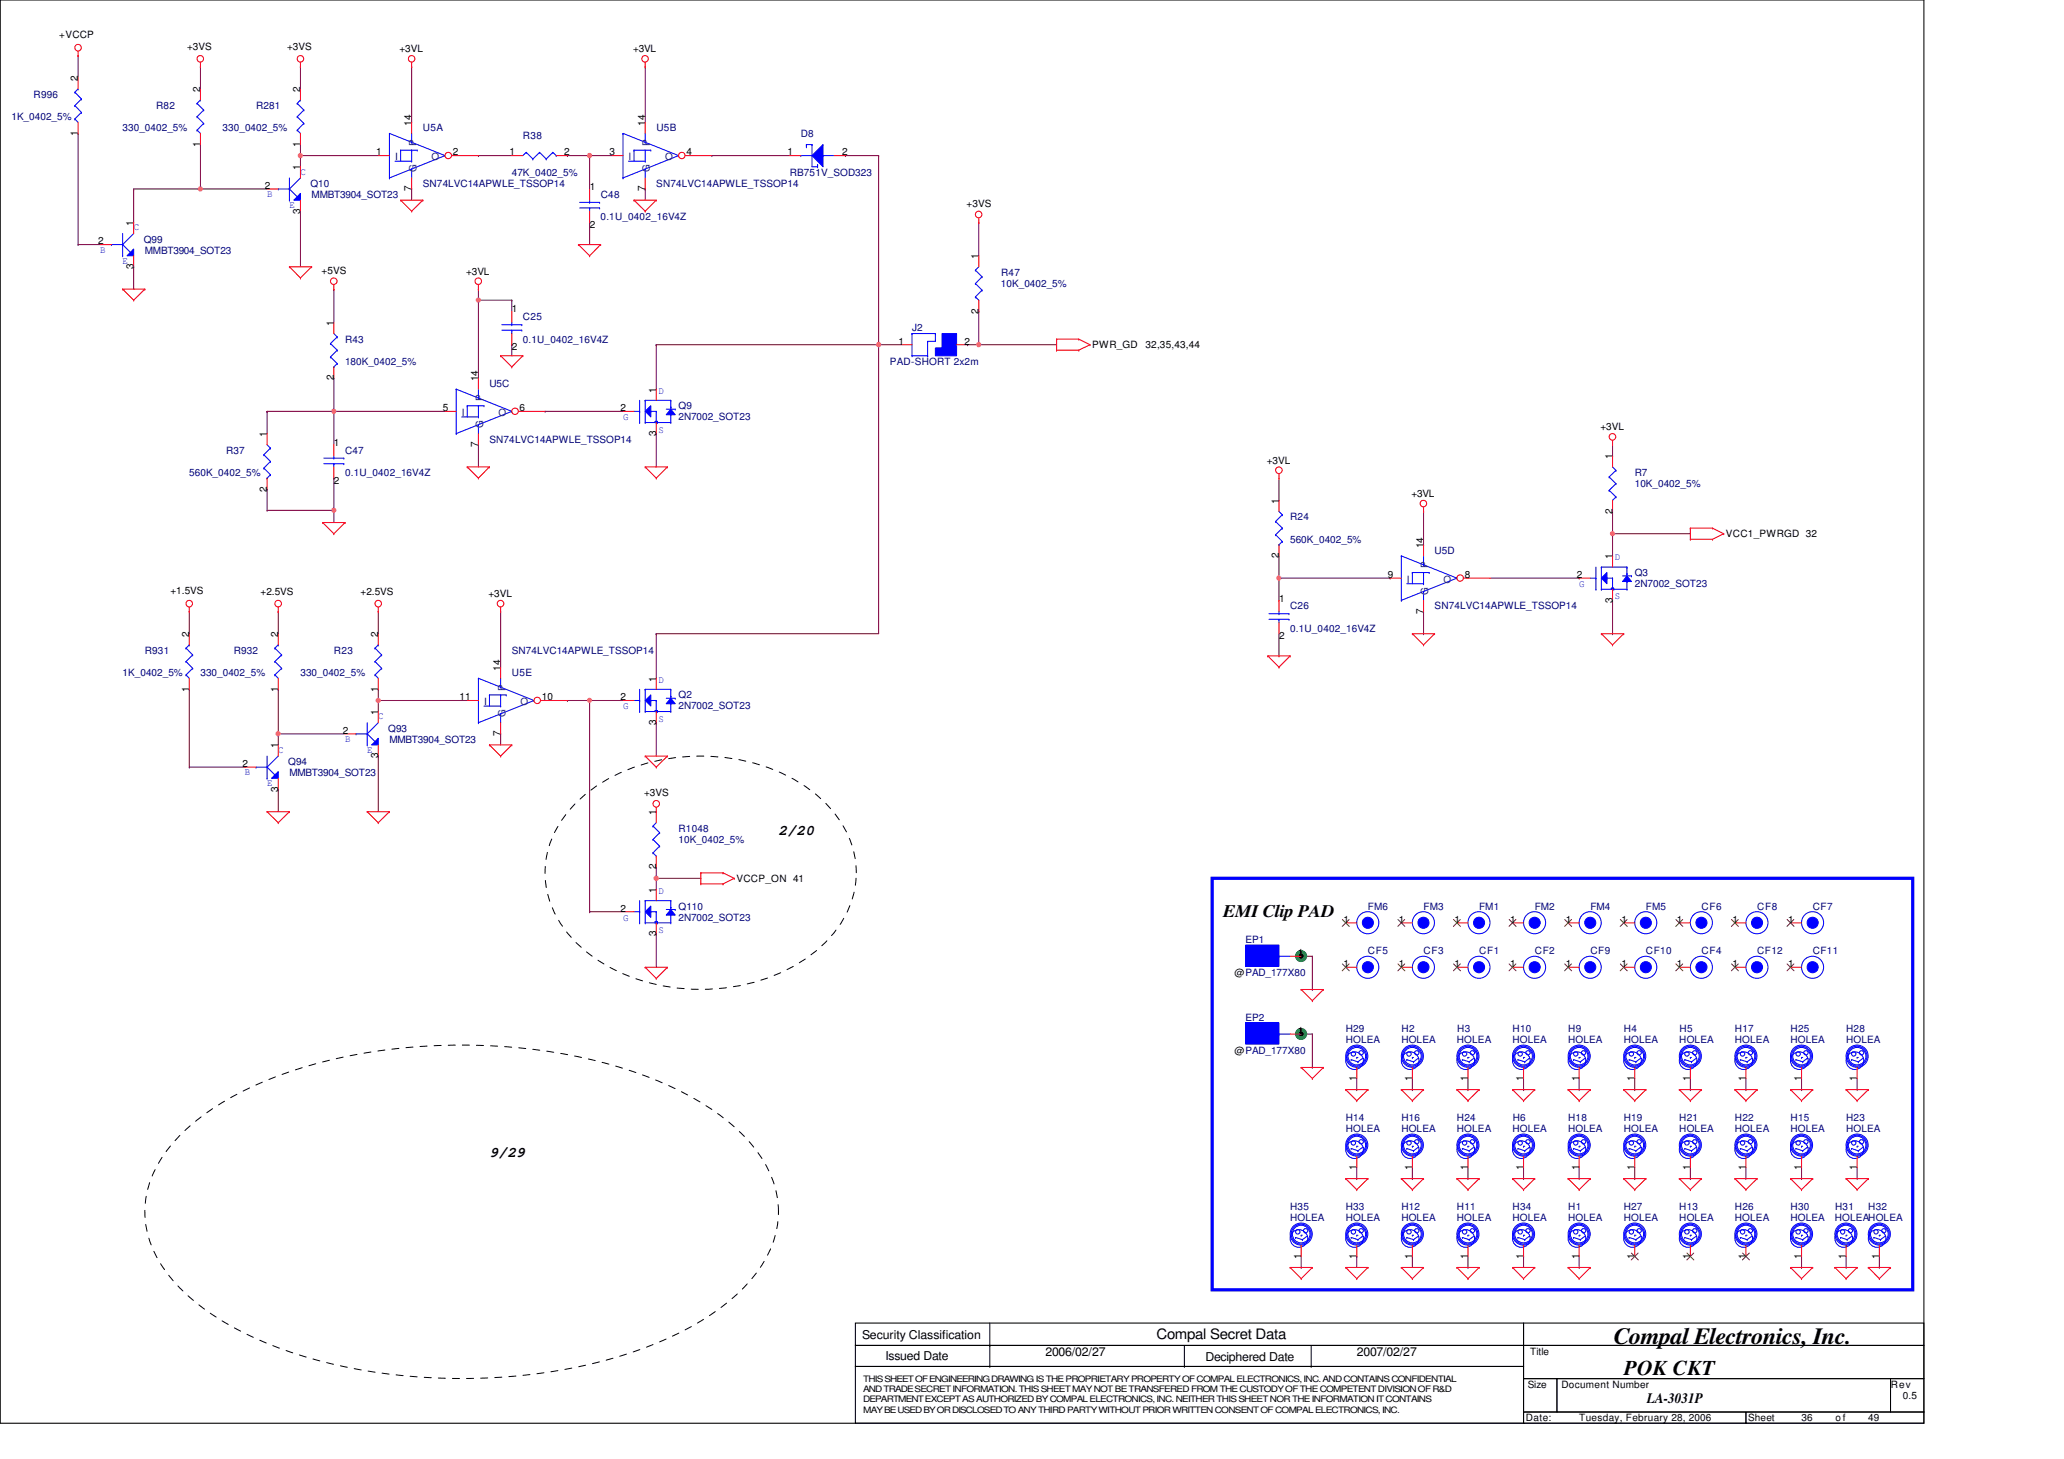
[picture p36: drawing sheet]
<svg xmlns="http://www.w3.org/2000/svg" width="297mm" height="210mm" viewBox="0 0 297 210" stroke-linecap="round" stroke-linejoin="round" font-family="sans-serif">
<defs><g id="words">
<text font-size="3.3" x="232.2" y="193.4">Compal Electronics, Inc.</text>
<text font-size="3" x="233.7" y="198">POK CKT</text>
<text font-size="2.5" x="176" y="131.9">EMI Clip PAD</text>
<g font-size="2.1">
<text x="112.1" y="120.2">2/20</text>
<text x="70.4" y="166.6">9/29</text>
<text x="166.5" y="192.7">Compal Secret Data</text>
<text x="237" y="201.9">LA-3031P</text>
</g>
<g font-size="1.8">
<text x="124.1" y="192.6">Security Classification</text>
<text x="127.4" y="195.7">Issued Date</text>
<text x="150.4" y="195.2">2006/02/27</text>
<text x="173.5" y="195.8">Deciphered Date</text>
<text x="195.3" y="195.2">2007/02/27</text>
</g>
<g font-size="1.4">
<text x="8.5" y="5.5">+VCCP</text>
<text x="11.2" y="11.7" transform="rotate(-90 11.2 11.7)">2</text>
<text x="26.9" y="7.2">+3VS</text>
<text x="41.3" y="7.2">+3VS</text>
<text x="57.5" y="7.5">+3VL</text>
<text x="91.1" y="7.5">+3VL</text>
<text x="28.8" y="13.3" transform="rotate(-90 28.8 13.3)">2</text>
<text x="43.2" y="13.3" transform="rotate(-90 43.2 13.3)">2</text>
<text x="11.2" y="19.5" transform="rotate(-90 11.2 19.5)">1</text>
<text x="28.8" y="21.1" transform="rotate(-90 28.8 21.1)">1</text>
<text x="43.2" y="21.1" transform="rotate(-90 43.2 21.1)">1</text>
<text x="54.1" y="22.4">1</text>
<text x="59.2" y="18.1" transform="rotate(-90 59.2 18.1)">14</text>
<text x="65.2" y="22.4">2</text>
<text x="73.3" y="22.4">1</text>
<text x="81.2" y="22.4">2</text>
<text x="87.7" y="22.4">3</text>
<text x="92.8" y="18.1" transform="rotate(-90 92.8 18.1)">14</text>
<text x="98.8" y="22.4">4</text>
<text x="113.3" y="22.4">1</text>
<text x="121.2" y="22.4">2</text>
<text x="38.1" y="27.2">2</text>
<text x="43.2" y="24.5" transform="rotate(-90 43.2 24.5)">1</text>
<text x="59.2" y="27.5" transform="rotate(-90 59.2 27.5)">7</text>
<text x="84.9" y="27.4">1</text>
<text x="92.8" y="27.5" transform="rotate(-90 92.8 27.5)">7</text>
<text x="139.1" y="29.8">+3VS</text>
<text x="14.1" y="35.2">2</text>
<text x="19.2" y="32.5" transform="rotate(-90 19.2 32.5)">1</text>
<text x="43.2" y="30.7" transform="rotate(-90 43.2 30.7)">3</text>
<text x="84.9" y="32.8">2</text>
<text x="19.2" y="38.7" transform="rotate(-90 19.2 38.7)">3</text>
<text x="46.3" y="39.4">+5VS</text>
<text x="67.1" y="39.5">+3VL</text>
<text x="140.8" y="37.3" transform="rotate(-90 140.8 37.3)">1</text>
<text x="48" y="46.9" transform="rotate(-90 48 46.9)">1</text>
<text x="73.7" y="45">1</text>
<text x="140.8" y="45.1" transform="rotate(-90 140.8 45.1)">2</text>
<text x="73.7" y="50.4">2</text>
<text x="129.3" y="49.6">1</text>
<text x="138.8" y="49.6">2</text>
<text x="157.2" y="50.1">PWR_GD</text>
<text x="164.9" y="50.1">32,35,43,44</text>
<text x="48" y="54.7" transform="rotate(-90 48 54.7)">2</text>
<text x="63.7" y="59.2">5</text>
<text x="68.8" y="54.9" transform="rotate(-90 68.8 54.9)">14</text>
<text x="74.8" y="59.2">6</text>
<text x="89.3" y="59.2">2</text>
<text x="94.4" y="56.5" transform="rotate(-90 94.4 56.5)">1</text>
<text x="38.4" y="62.9" transform="rotate(-90 38.4 62.9)">1</text>
<text x="48.1" y="64.2">1</text>
<text x="68.8" y="64.3" transform="rotate(-90 68.8 64.3)">7</text>
<text x="94.4" y="62.7" transform="rotate(-90 94.4 62.7)">3</text>
<text x="230.3" y="61.9">+3VL</text>
<text x="38.4" y="70.7" transform="rotate(-90 38.4 70.7)">2</text>
<text x="48.1" y="69.6">2</text>
<text x="182.3" y="66.7">+3VL</text>
<text x="203.1" y="71.5">+3VL</text>
<text x="232" y="66.1" transform="rotate(-90 232 66.1)">1</text>
<text x="184" y="72.5" transform="rotate(-90 184 72.5)">1</text>
<text x="232" y="73.9" transform="rotate(-90 232 73.9)">2</text>
<text x="248.4" y="77.3">VCC1_PWRGD 32</text>
<text x="184" y="80.3" transform="rotate(-90 184 80.3)">2</text>
<text x="199.7" y="83.2">9</text>
<text x="204.8" y="78.9" transform="rotate(-90 204.8 78.9)">14</text>
<text x="210.8" y="83.2">8</text>
<text x="226.9" y="83.2">2</text>
<text x="232" y="80.5" transform="rotate(-90 232 80.5)">1</text>
<text x="24.5" y="85.5">+1.5VS</text>
<text x="37.5" y="85.6">+2.5VS</text>
<text x="51.9" y="85.6">+2.5VS</text>
<text x="70.3" y="85.9">+3VL</text>
<text x="184.1" y="86.6">1</text>
<text x="204.8" y="88.3" transform="rotate(-90 204.8 88.3)">7</text>
<text x="232" y="86.7" transform="rotate(-90 232 86.7)">3</text>
<text x="27.2" y="91.7" transform="rotate(-90 27.2 91.7)">2</text>
<text x="40" y="91.7" transform="rotate(-90 40 91.7)">2</text>
<text x="54.4" y="91.7" transform="rotate(-90 54.4 91.7)">2</text>
<text x="184.1" y="92">2</text>
<text x="27.2" y="99.5" transform="rotate(-90 27.2 99.5)">1</text>
<text x="40" y="99.5" transform="rotate(-90 40 99.5)">1</text>
<text x="54.4" y="99.5" transform="rotate(-90 54.4 99.5)">1</text>
<text x="66.1" y="100.8">11</text>
<text x="72" y="96.5" transform="rotate(-90 72 96.5)">14</text>
<text x="78" y="100.8">10</text>
<text x="89.3" y="100.8">2</text>
<text x="94.4" y="98.1" transform="rotate(-90 94.4 98.1)">1</text>
<text x="40" y="107.7" transform="rotate(-90 40 107.7)">1</text>
<text x="49.3" y="105.6">2</text>
<text x="54.4" y="102.9" transform="rotate(-90 54.4 102.9)">1</text>
<text x="72" y="105.9" transform="rotate(-90 72 105.9)">7</text>
<text x="94.4" y="104.3" transform="rotate(-90 94.4 104.3)">3</text>
<text x="34.9" y="110.4">2</text>
<text x="40" y="113.9" transform="rotate(-90 40 113.9)">3</text>
<text x="54.4" y="109.1" transform="rotate(-90 54.4 109.1)">3</text>
<text x="92.7" y="114.6">+3VS</text>
<text x="94.4" y="117.3" transform="rotate(-90 94.4 117.3)">1</text>
<text x="94.4" y="125.1" transform="rotate(-90 94.4 125.1)">2</text>
<text x="89.3" y="131.2">2</text>
<text x="94.4" y="128.5" transform="rotate(-90 94.4 128.5)">1</text>
<text x="106" y="126.9">VCCP_ON 41</text>
<text x="94.4" y="134.7" transform="rotate(-90 94.4 134.7)">3</text>
<text x="186.8" y="137.6">1</text>
<text x="193.3" y="132.8">1</text>
<text x="201.3" y="132.8">1</text>
<text x="209.3" y="132.8">1</text>
<text x="217.3" y="132.8">1</text>
<text x="225.3" y="132.8">1</text>
<text x="233.3" y="132.8">1</text>
<text x="241.3" y="132.8">1</text>
<text x="249.3" y="132.8">1</text>
<text x="257.3" y="132.8">1</text>
<text x="177.7" y="140.5">@PAD_177X80</text>
<text x="193.3" y="139.2">1</text>
<text x="201.3" y="139.2">1</text>
<text x="209.3" y="139.2">1</text>
<text x="217.3" y="139.2">1</text>
<text x="225.3" y="139.2">1</text>
<text x="233.3" y="139.2">1</text>
<text x="241.3" y="139.2">1</text>
<text x="249.3" y="139.2">1</text>
<text x="257.3" y="139.2">1</text>
<text x="186.8" y="148.8">1</text>
<text x="177.7" y="151.7">@PAD_177X80</text>
<text x="195.2" y="155.6" transform="rotate(-90 195.2 155.6)">1</text>
<text x="203.2" y="155.6" transform="rotate(-90 203.2 155.6)">1</text>
<text x="211.2" y="155.6" transform="rotate(-90 211.2 155.6)">1</text>
<text x="219.2" y="155.6" transform="rotate(-90 219.2 155.6)">1</text>
<text x="227.2" y="155.6" transform="rotate(-90 227.2 155.6)">1</text>
<text x="235.2" y="155.6" transform="rotate(-90 235.2 155.6)">1</text>
<text x="243.2" y="155.6" transform="rotate(-90 243.2 155.6)">1</text>
<text x="251.2" y="155.6" transform="rotate(-90 251.2 155.6)">1</text>
<text x="259.2" y="155.6" transform="rotate(-90 259.2 155.6)">1</text>
<text x="267.2" y="155.6" transform="rotate(-90 267.2 155.6)">1</text>
<text x="195.2" y="168.3" transform="rotate(-90 195.2 168.3)">1</text>
<text x="203.2" y="168.3" transform="rotate(-90 203.2 168.3)">1</text>
<text x="211.2" y="168.3" transform="rotate(-90 211.2 168.3)">1</text>
<text x="219.2" y="168.3" transform="rotate(-90 219.2 168.3)">1</text>
<text x="227.2" y="168.3" transform="rotate(-90 227.2 168.3)">1</text>
<text x="235.2" y="168.3" transform="rotate(-90 235.2 168.3)">1</text>
<text x="243.2" y="168.3" transform="rotate(-90 243.2 168.3)">1</text>
<text x="251.2" y="168.3" transform="rotate(-90 251.2 168.3)">1</text>
<text x="259.2" y="168.3" transform="rotate(-90 259.2 168.3)">1</text>
<text x="267.2" y="168.3" transform="rotate(-90 267.2 168.3)">1</text>
<text x="187.2" y="181.1" transform="rotate(-90 187.2 181.1)">1</text>
<text x="195.2" y="181.1" transform="rotate(-90 195.2 181.1)">1</text>
<text x="203.2" y="181.1" transform="rotate(-90 203.2 181.1)">1</text>
<text x="211.2" y="181.1" transform="rotate(-90 211.2 181.1)">1</text>
<text x="219.2" y="181.1" transform="rotate(-90 219.2 181.1)">1</text>
<text x="227.2" y="181.1" transform="rotate(-90 227.2 181.1)">1</text>
<text x="235.2" y="181.1" transform="rotate(-90 235.2 181.1)">1</text>
<text x="243.2" y="181.1" transform="rotate(-90 243.2 181.1)">1</text>
<text x="251.2" y="181.1" transform="rotate(-90 251.2 181.1)">1</text>
<text x="259.2" y="181.1" transform="rotate(-90 259.2 181.1)">1</text>
<text x="265.7" y="181.1" transform="rotate(-90 265.7 181.1)">1</text>
<text x="270.4" y="181.1" transform="rotate(-90 270.4 181.1)">1</text>
<text x="220.2" y="195.1">Title</text>
<text x="219.9" y="199.7">Size</text>
<text x="224.7" y="199.7">Document Number</text>
<text x="272.1" y="199.7">Rev</text>
<text x="273.8" y="201.3">0.5</text>
<text x="219.6" y="204.5">Date:</text>
<text x="227.3" y="204.5">Tuesday, February 28, 2006</text>
<text x="251.6" y="204.5">Sheet</text>
<text x="259.3" y="204.5">36</text>
<text x="264.2" y="204.5">of</text>
<text x="268.9" y="204.5">49</text>
</g>
<g font-size="1.4" fill="#000080">
<text x="1.6" y="17.3">1K_0402_5%</text>
<text x="4.8" y="14.1">R996</text>
<text x="22.5" y="15.7">R82</text>
<text x="36.8" y="15.7">R281</text>
<text x="17.6" y="18.9">330_0402_5%</text>
<text x="32" y="18.9">330_0402_5%</text>
<text x="60.9" y="18.9">U5A</text>
<text x="75.3" y="20">R38</text>
<text x="94.5" y="18.9">U5B</text>
<text x="115.2" y="19.7">D8</text>
<text x="44.7" y="26.9">Q10</text>
<text x="44.8" y="28.5">MMBT3904_SOT23</text>
<text x="60.9" y="26.9">SN74LVC14APWLE_TSSOP14</text>
<text x="73.7" y="25.3">47K_0402_5%</text>
<text x="86.5" y="28.5">C48</text>
<text x="94.4" y="26.9">SN74LVC14APWLE_TSSOP14</text>
<text x="113.7" y="25.3">RB751V_SOD323</text>
<text x="20.7" y="34.9">Q99</text>
<text x="86.4" y="31.7">0.1U_0402_16V4Z</text>
<text x="20.8" y="36.5">MMBT3904_SOT23</text>
<text x="144.1" y="41.3">10K_0402_5%</text>
<text x="144.1" y="39.7">R47</text>
<text x="75.3" y="46.1">C25</text>
<text x="131.3" y="47.7">J2</text>
<text x="49.7" y="49.3">R43</text>
<text x="49.7" y="52.5">180K_0402_5%</text>
<text x="75.2" y="49.3">0.1U_0402_16V4Z</text>
<text x="128.1" y="52.5">PAD-SHORT 2x2m</text>
<text x="70.4" y="55.7">U5C</text>
<text x="97.7" y="58.9">Q9</text>
<text x="32.5" y="65.3">R37</text>
<text x="49.7" y="65.3">C47</text>
<text x="70.4" y="63.7">SN74LVC14APWLE_TSSOP14</text>
<text x="97.7" y="60.5">2N7002_SOT23</text>
<text x="27.2" y="68.5">560K_0402_5%</text>
<text x="49.7" y="68.5">0.1U_0402_16V4Z</text>
<text x="235.3" y="68.5">R7</text>
<text x="235.3" y="70.1">10K_0402_5%</text>
<text x="185.7" y="74.9">R24</text>
<text x="185.7" y="78.1">560K_0402_5%</text>
<text x="206.5" y="79.7">U5D</text>
<text x="235.3" y="82.9">Q3</text>
<text x="185.7" y="87.7">C26</text>
<text x="206.5" y="87.7">SN74LVC14APWLE_TSSOP14</text>
<text x="235.3" y="84.5">2N7002_SOT23</text>
<text x="20.8" y="94.1">R931</text>
<text x="33.7" y="94.1">R932</text>
<text x="48.1" y="94.1">R23</text>
<text x="73.7" y="94.1">SN74LVC14APWLE_TSSOP14</text>
<text x="185.7" y="90.9">0.1U_0402_16V4Z</text>
<text x="17.6" y="97.3">1K_0402_5%</text>
<text x="28.8" y="97.3">330_0402_5%</text>
<text x="43.2" y="97.3">330_0402_5%</text>
<text x="73.7" y="97.3">U5E</text>
<text x="97.7" y="100.5">Q2</text>
<text x="55.9" y="105.3">Q93</text>
<text x="56" y="106.9">MMBT3904_SOT23</text>
<text x="97.7" y="102.1">2N7002_SOT23</text>
<text x="41.5" y="110.1">Q94</text>
<text x="41.7" y="111.7">MMBT3904_SOT23</text>
<text x="97.7" y="119.7">R1048</text>
<text x="97.7" y="121.3">10K_0402_5%</text>
<text x="97.7" y="130.9">Q110</text>
<text x="196.9" y="130.9">FM6</text>
<text x="204.9" y="130.9">FM3</text>
<text x="212.9" y="130.9">FM1</text>
<text x="220.9" y="130.9">FM2</text>
<text x="228.9" y="130.9">FM4</text>
<text x="236.9" y="130.9">FM5</text>
<text x="244.9" y="130.9">CF6</text>
<text x="252.9" y="130.9">CF8</text>
<text x="260.9" y="130.9">CF7</text>
<text x="97.7" y="132.5">2N7002_SOT23</text>
<text x="179.3" y="135.7">EP1</text>
<text x="196.9" y="137.3">CF5</text>
<text x="204.9" y="137.3">CF3</text>
<text x="212.9" y="137.3">CF1</text>
<text x="220.9" y="137.3">CF2</text>
<text x="228.9" y="137.3">CF9</text>
<text x="236.9" y="137.3">CF10</text>
<text x="244.9" y="137.3">CF4</text>
<text x="252.9" y="137.3">CF12</text>
<text x="260.9" y="137.3">CF11</text>
<text x="179.3" y="146.9">EP2</text>
<text x="193.7" y="148.5">H29</text>
<text x="201.7" y="148.5">H2</text>
<text x="209.7" y="148.5">H3</text>
<text x="217.7" y="148.5">H10</text>
<text x="225.7" y="148.5">H9</text>
<text x="233.7" y="148.5">H4</text>
<text x="241.7" y="148.5">H5</text>
<text x="249.7" y="148.5">H17</text>
<text x="257.7" y="148.5">H25</text>
<text x="265.7" y="148.5">H28</text>
<text x="193.7" y="150.1">HOLEA</text>
<text x="201.7" y="150.1">HOLEA</text>
<text x="209.7" y="150.1">HOLEA</text>
<text x="217.7" y="150.1">HOLEA</text>
<text x="225.7" y="150.1">HOLEA</text>
<text x="233.7" y="150.1">HOLEA</text>
<text x="241.7" y="150.1">HOLEA</text>
<text x="249.7" y="150.1">HOLEA</text>
<text x="257.7" y="150.1">HOLEA</text>
<text x="265.7" y="150.1">HOLEA</text>
<text x="193.7" y="161.3">H14</text>
<text x="201.7" y="161.3">H16</text>
<text x="209.7" y="161.3">H24</text>
<text x="217.7" y="161.3">H6</text>
<text x="225.7" y="161.3">H18</text>
<text x="233.7" y="161.3">H19</text>
<text x="241.7" y="161.3">H21</text>
<text x="249.7" y="161.3">H22</text>
<text x="257.7" y="161.3">H15</text>
<text x="265.7" y="161.3">H23</text>
<text x="193.7" y="162.9">HOLEA</text>
<text x="201.7" y="162.9">HOLEA</text>
<text x="209.7" y="162.9">HOLEA</text>
<text x="217.7" y="162.9">HOLEA</text>
<text x="225.7" y="162.9">HOLEA</text>
<text x="233.7" y="162.9">HOLEA</text>
<text x="241.7" y="162.9">HOLEA</text>
<text x="249.7" y="162.9">HOLEA</text>
<text x="257.7" y="162.9">HOLEA</text>
<text x="265.7" y="162.9">HOLEA</text>
<text x="185.7" y="174.1">H35</text>
<text x="185.7" y="175.7">HOLEA</text>
<text x="193.7" y="174.1">H33</text>
<text x="193.7" y="175.7">HOLEA</text>
<text x="201.7" y="174.1">H12</text>
<text x="201.7" y="175.7">HOLEA</text>
<text x="209.7" y="174.1">H11</text>
<text x="209.7" y="175.7">HOLEA</text>
<text x="217.7" y="174.1">H34</text>
<text x="217.7" y="175.7">HOLEA</text>
<text x="225.7" y="175.7">HOLEA</text>
<text x="225.7" y="174.1">H1</text>
<text x="233.7" y="174.1">H27</text>
<text x="233.7" y="175.7">HOLEA</text>
<text x="241.7" y="174.1">H13</text>
<text x="241.7" y="175.7">HOLEA</text>
<text x="249.7" y="174.1">H26</text>
<text x="249.7" y="175.7">HOLEA</text>
<text x="257.7" y="174.1">H30</text>
<text x="257.7" y="175.7">HOLEA</text>
<text x="264.1" y="175.7">HOLEAHOLEA</text>
<text x="264.1" y="174.1">H31</text>
<text x="268.9" y="174.1">H32</text>
</g>
<g font-size="1.4" fill="#004080">
<text x="56.9" y="23.1">I</text>
<text x="59.9" y="21" transform="rotate(-90 59.9 21)">P</text>
<text x="62.1" y="23.1">O</text>
<text x="90.5" y="23.1">I</text>
<text x="93.5" y="21" transform="rotate(-90 93.5 21)">P</text>
<text x="95.7" y="23.1">O</text>
<text x="59.9" y="24.8" transform="rotate(-90 59.9 24.8)">G</text>
<text x="93.5" y="24.8" transform="rotate(-90 93.5 24.8)">G</text>
<text x="66.5" y="59.9">I</text>
<text x="69.5" y="57.8" transform="rotate(-90 69.5 57.8)">P</text>
<text x="71.7" y="59.9">O</text>
<text x="69.5" y="61.6" transform="rotate(-90 69.5 61.6)">G</text>
<text x="202.5" y="83.9">I</text>
<text x="205.5" y="81.8" transform="rotate(-90 205.5 81.8)">P</text>
<text x="207.7" y="83.9">O</text>
<text x="205.5" y="85.6" transform="rotate(-90 205.5 85.6)">G</text>
<text x="69.7" y="101.5">I</text>
<text x="72.7" y="99.4" transform="rotate(-90 72.7 99.4)">P</text>
<text x="74.9" y="101.5">O</text>
<text x="72.7" y="103.2" transform="rotate(-90 72.7 103.2)">G</text>
</g>
<g font-size="1.4" fill="#00f">
<text x="38.4" y="28.3">B</text>
<text x="41.7" y="30">E</text>
<text x="43.2" y="25.1">C</text>
<text x="19.2" y="33.1">C</text>
<text x="14.4" y="36.3">B</text>
<text x="17.6" y="38">E</text>
<text x="94.8" y="56.7">D</text>
<text x="89.7" y="60.5">G</text>
<text x="94.8" y="62.3">S</text>
<text x="232.4" y="80.7">D</text>
<text x="227.3" y="84.5">G</text>
<text x="232.4" y="86.3">S</text>
<text x="94.8" y="98.3">D</text>
<text x="49.7" y="106.8">B</text>
<text x="54.4" y="103.5">C</text>
<text x="89.7" y="102.1">G</text>
<text x="94.8" y="103.9">S</text>
<text x="35.2" y="111.5">B</text>
<text x="38.4" y="113.2">E</text>
<text x="40" y="108.4">C</text>
<text x="52.8" y="108.4">E</text>
<text x="94.8" y="128.7">D</text>
<text x="89.7" y="132.5">G</text>
<text x="94.8" y="134.3">S</text>
</g>
<g font-size="1.3">
<text x="124.2" y="198.9">THIS SHEET OF ENGINEERING DRAWING IS THE PROPRIETARY PROPERTY OF COMPAL ELECTRONICS, INC. AND CONTAINSCONFIDENTIAL</text>
<text x="124.2" y="200.4">AND TRADE SECRET INFORMATION. THIS SHEET MAY NOT BETRANSFERED FROM THE CUSTODY OF THE COMPETENT DIVISION OF R&amp;D</text>
<text x="124.2" y="203.3">MAY BE USED BY OR DISCLOSED TO ANY THIRD PARTY WITHOUT PRIOR WRITTEN CONSENT OF COMPAL ELECTRONICS, INC.</text>
<text x="124.2" y="201.8">DEPARTMENT EXCEPT AS AUTHORIZED BY COMPAL ELECTRONICS, INC. NEITHER THIS SHEET NOR THE INFORMATION ITCONTAINS</text>
</g>
</g></defs>
<path d="M0 0h276.9v204.8h-276.9z" fill="none" stroke="#000" stroke-width=".15"/>
<g fill="none" stroke="#800040" stroke-width=".15">
<path d="M11.2 19.2h.1M11.2 8h.1M11.2 8v3.2M11.2 19.2v16M28.8 9.6h.1M28.8 9.6v3.2M43.2 9.6h.1M43.2 9.6v3.2M59.2 9.6h.1M59.2 9.6v8M92.9 9.6h.1M92.9 9.6v8"/>
<path d="M11.2 35.2h.1M11.2 35.2h3.2M19.2 27.2h.1M19.2 38.4h.1M19.2 27.2h19.2M19.2 27.2v4.8M19.2 38.4v3.2M28.8 27.2h.1M28.8 20.8h.1M28.8 20.8v6.4M43.2 30.4h.1M43.2 22.4h.1"/>
<path d="M43.2 20.8h.1M43.2 22.4h11.2M43.2 20.8v3.2M43.2 30.4v8M59.2 27.2h.1M59.2 27.2v1.6M68.9 22.4h.1M68.9 22.4h4.8M81.7 22.4h.1M81.7 22.4h6.3M84.9 22.4h.1M84.9 32h.1"/>
<path d="M84.9 22.4v4.8M84.9 32v3.2M92.9 27.2h.1M92.9 27.2v1.6M102.4 22.4h.1M102.4 22.4h11.3M121.7 22.4h.1M121.7 22.4h4.7M126.4 22.4h.1M126.4 22.4v68.8h-32M140.9 32h.1M140.9 32v4.8"/>
<path d="M38.4 59.2h.1M38.4 59.2v3.2M38.4 59.2h25.6M48 41.6h.1M48 59.2h.1M48 54.4h.1M48 41.6v4.8M48 54.4v9.6M68.9 43.2h.1M68.9 41.6h.1M68.9 41.6v12.8M68.9 43.2h4.8"/>
<path d="M73.7 43.2h.1M73.7 49.6h.1M73.7 43.2v1.6M73.7 49.6v1.6M78.4 59.2h.1M78.4 59.2h11.3M94.4 49.6h.1M94.4 49.6h35.3M94.4 49.6v6.4M126.4 49.6h.1M139.3 49.6h.1M139.3 49.6h12.8"/>
<path d="M140.9 44.8h.1M140.9 49.6h.1M140.9 44.8v4.8M38.4 70.4h.1M38.4 73.4h.1M38.4 70.4v3M38.4 73.4h9.6M48 73.4h.1M48 68.8h.1M48 68.8v6.4M68.9 64h.1M68.9 64v3.2"/>
<path d="M94.4 62.4h.1M94.4 62.4v4.8M184.1 72h.1M184.1 68.8v3.2M204.9 78.4h.1M204.9 73.6v4.8M232.1 76.8h.1M232.1 65.6h.1M232.1 76.8h11.2M232.1 64v1.6M232.1 73.6v6.4M243.3 76.8h.1"/>
<path d="M27.2 99.2h.1M27.2 88h.1M27.2 88v3.2M27.2 99.2v11.2M40 88h.1M40 99.2h.1M40 88v3.2M40 99.2v8M54.4 88h.1M54.4 99.2h.1M54.4 88v3.2M54.4 99.2v3.2"/>
<path d="M72 88h.1M72 88v8M94.4 91.2h.1M94.4 91.2v6.4M184.1 86.4h.1M184.1 83.2h.1M184.1 94.4h.1M184.1 80v6.4M184.1 91.2v3.2M184.1 83.2h16M200.1 83.2h.1M204.9 91.2h.1"/>
<path d="M204.9 88v3.2M214.5 83.2h12.8M227.3 83.2h.1M232.1 91.2h.1M232.1 80h.1M232.1 86.4v4.8M27.2 110.4h.1M27.2 110.4h8M40 105.6h.1M40 113.6h.1M40 113.6v3.2M40 105.6h9.7"/>
<path d="M54.4 100.8h.1M54.4 108.8h.1M54.4 100.8h12.8M54.4 108.8v8M72 105.6h.1M72 105.6v1.6M81.7 100.8h.1M81.7 100.8h8M84.9 100.8h.1M84.9 100.8v30.4M94.4 104h.1M94.4 104v4.8"/>
<path d="M84.9 131.2h.1M84.9 131.2h4.8M94.4 126.4h.1M94.4 134.4h.1M94.4 124.8h.1M94.4 124.8v3.2M94.4 134.4v4.8M94.4 126.4h6.5M100.9 126.4h.1M187.3 137.6h1.6M188.9 137.6h.1M188.9 137.6v4.8"/>
<path d="M187.3 148.8h1.6M188.9 142.4h.1M188.9 153.6h.1M188.9 148.8h.1M188.9 148.8v4.8M195.3 156.8h.1M195.3 155.2v1.6M203.3 156.8h.1M203.3 155.2v1.6M211.3 156.8h.1M211.3 155.2v1.6M219.3 156.8h.1"/>
<path d="M219.3 155.2v1.6M227.3 156.8h.1M227.3 155.2v1.6M235.3 156.8h.1M235.3 155.2v1.6M243.3 156.8h.1M243.3 155.2v1.6M251.3 156.8h.1M251.3 155.2v1.6M259.3 156.8h.1M259.3 155.2v1.6M267.3 156.8h.1"/>
<path d="M267.3 155.2v1.6M195.3 169.6h.1M195.3 168v1.6M203.3 169.6h.1M203.3 168v1.6M211.3 169.6h.1M211.3 168v1.6M219.3 169.6h.1M219.3 168v1.6M227.3 169.6h.1M227.3 168v1.6M235.3 169.6h.1"/>
<path d="M235.3 168v1.6M243.3 169.6h.1M243.3 168v1.6M251.3 169.6h.1M251.3 168v1.6M259.3 169.6h.1M259.3 168v1.6M267.3 169.6h.1M267.3 168v1.6M187.3 182.4h.1M187.3 180.8v1.6M195.3 180.8h.1"/>
<path d="M195.3 180.8v1.6M203.3 180.8h.1M203.3 180.8v1.6M211.3 182.4h.1M211.3 180.8v1.6M219.3 180.8h.1M219.3 180.8v1.6M227.3 182.4h.1M227.3 180.8v1.6M259.3 182.4h.1M259.3 180.8v1.6M265.7 182.4h.1"/>
<path d="M265.7 180.8v1.6M270.5 182.4h.1M270.5 180.8v1.6"/>
</g>
<g fill="none" stroke="#f00" stroke-width=".15">
<path d="M152.1 50.4h.1M152.1 48.8h.1M152.1 48.8h3.2M152.1 50.4h3.2M152.1 48.8v1.6M155.3 48.8h.1M155.3 50.4h.1M155.3 48.8l1.6 .8M156.9 49.6h.1M156.9 49.6l-1.6 .8M243.3 77.6h.1M243.3 76h.1"/>
<path d="M243.3 76h3.2M243.3 77.6h3.2M243.3 76v1.6M246.5 76h.1M246.5 77.6h.1M246.5 76l1.6 .8M248.1 76.8h.1M248.1 76.8l-1.6 .8M100.9 127.2h.1M100.9 125.6h.1M100.9 125.6h3.2M100.9 127.2h3.2"/>
<path d="M100.9 125.6v1.6M104.1 125.6h.1M104.1 127.2h.1M104.1 125.6l1.6 .8M105.7 126.4h.1M105.7 126.4l-1.6 .8"/>
</g>
<circle cx="187.2" cy="148.8" r=".8" fill="#008000"/>
<g fill="none" stroke="#008000" stroke-width=".15">
<circle cx="187.2" cy="148.8" r=".8"/>
<circle cx="187.2" cy="148.8" r=".39"/>
</g>
<circle cx="187.2" cy="148.8" r=".39" fill="#000"/>
<circle cx="187.2" cy="137.6" r=".79" fill="#008000"/>
<g fill="none" stroke="#008000" stroke-width=".15">
<circle cx="187.2" cy="137.6" r=".79"/>
<circle cx="187.2" cy="137.6" r=".41"/>
</g>
<circle cx="187.2" cy="137.6" r=".41" fill="#000"/>
<g fill="none" stroke="#f00" stroke-width=".15">
<path d="M11.2 8h.1M11.2 7.4v.6M28.8 9.6h.1M28.8 9v.6M43.2 9.6h.1M43.2 9v.6M59.2 9.6h.1M59.2 9v.6M92.9 9.6h.1M92.9 9v.6M41.7 38.4h.1M41.7 38.4h3.1"/>
<path d="M41.7 38.4l1.5 1.6M44.8 38.4h.1M44.8 38.4l-1.6 1.6M57.7 28.8h.1M57.7 28.8h3.2M57.7 28.8l1.5 1.6M59.2 30.4h.1M60.9 28.8h.1M60.9 28.8l-1.7 1.6M83.2 35.2h.1M83.2 35.2h3.2M83.2 35.2l1.7 1.6"/>
<path d="M84.9 36.8h.1M86.4 35.2h.1M86.4 35.2l-1.5 1.6M91.2 28.8h.1M91.2 28.8h3.2M91.2 28.8l1.7 1.6M92.9 30.4h.1M94.4 28.8h.1M94.4 28.8l-1.5 1.6M140.9 32h.1M140.9 31.4v.6M17.6 41.6h.1"/>
<path d="M17.6 41.6h3.2M17.6 41.6l1.6 1.6M19.2 43.2h.1M20.8 41.6h.1M20.8 41.6l-1.6 1.6M43.2 40h.1M48 41.6h.1M48 41v.6M68.9 41.6h.1M68.9 41v.6M72 51.2h.1M72 51.2h3.2"/>
<path d="M72 51.2l1.7 1.6M73.7 52.8h.1M75.2 51.2h.1M75.2 51.2l-1.5 1.6M46.4 75.2h.1M46.4 75.2h3.3M46.4 75.2l1.6 1.6M48 76.8h.1M49.7 75.2h.1M49.7 75.2l-1.7 1.6M67.2 67.2h.1M67.2 67.2h3.2"/>
<path d="M67.2 67.2l1.7 1.6M68.9 68.8h.1M70.4 67.2h.1M70.4 67.2l-1.5 1.6M92.9 67.2h.1M92.9 67.2h3.2M92.9 67.2l1.5 1.6M94.4 68.8h.1M96.1 67.2h.1M96.1 67.2l-1.7 1.6M184.1 68.8h.1M184.1 68.2v.6"/>
<path d="M204.9 73.6h.1M204.9 73v.6M232.1 64h.1M232.1 63.4v.6M27.2 88h.1M27.2 87.4v.6M40 88h.1M40 87.4v.6M54.4 88h.1M54.4 87.4v.6M72 88h.1M72 87.4v.6"/>
<path d="M182.5 94.4h.1M182.5 94.4h3.2M182.5 94.4l1.6 1.6M184.1 96h.1M185.7 94.4h.1M185.7 94.4l-1.6 1.6M203.3 91.2h.1M203.3 91.2h3.2M203.3 91.2l1.6 1.6M204.9 92.8h.1M206.5 91.2h.1M206.5 91.2l-1.6 1.6"/>
<path d="M230.5 91.2h.1M230.5 91.2h3.2M230.5 91.2l1.6 1.6M232.1 92.8h.1M233.7 91.2h.1M233.7 91.2l-1.6 1.6M38.4 116.8h.1M38.4 116.8h3.3M38.4 116.8l1.6 1.6M40 118.4h.1M41.7 116.8h.1M41.7 116.8l-1.7 1.6"/>
<path d="M52.8 116.8h.1M52.8 116.8h3.2M52.8 116.8l1.6 1.6M54.4 118.4h.1M56 116.8h.1M56 116.8l-1.6 1.6M70.4 107.2h.1M70.4 107.2h3.3M70.4 107.2l1.6 1.6M72 108.8h.1M73.7 107.2h.1M73.7 107.2l-1.7 1.6"/>
<path d="M92.9 108.8h.1M92.9 108.8h3.2M92.9 108.8l1.5 1.6M94.4 110.4h.1M94.4 116.8h.1M94.4 116.2v.6M96.1 108.8h.1M96.1 108.8l-1.7 1.6M92.9 139.2h.1M92.9 139.2h3.2M92.9 139.2l1.5 1.6M96.1 139.2h.1"/>
<path d="M96.1 139.2l-1.7 1.6M94.4 140.8h.1M187.3 142.4h.1M187.3 153.6h.1M187.3 142.4l1.6 1.6M187.3 142.4h3.2M187.3 153.6h3.2M187.3 153.6l1.6 1.6M188.9 144h.1M188.9 155.2h.1M190.5 142.4h.1M190.5 153.6h.1"/>
<path d="M190.5 142.4l-1.6 1.6M190.5 153.6l-1.6 1.6M193.7 156.8h.1M193.7 156.8h3.2M193.7 156.8l1.6 1.6M195.3 158.4h.1M196.9 156.8h.1M196.9 156.8l-1.6 1.6M201.7 156.8h.1M201.7 156.8h3.2M201.7 156.8l1.6 1.6M203.3 158.4h.1"/>
<path d="M204.9 156.8h.1M204.9 156.8l-1.6 1.6M209.7 156.8h.1M209.7 156.8h3.2M209.7 156.8l1.6 1.6M211.3 158.4h.1M212.9 156.8h.1M212.9 156.8l-1.6 1.6M217.7 156.8h.1M217.7 156.8h3.2M217.7 156.8l1.6 1.6M219.3 158.4h.1"/>
<path d="M220.9 156.8h.1M220.9 156.8l-1.6 1.6M225.7 156.8h.1M225.7 156.8h3.2M225.7 156.8l1.6 1.6M227.3 158.4h.1M228.9 156.8h.1M228.9 156.8l-1.6 1.6M233.7 156.8h.1M233.7 156.8h3.2M233.7 156.8l1.6 1.6M235.3 158.4h.1"/>
<path d="M236.9 156.8h.1M236.9 156.8l-1.6 1.6M241.7 156.8h.1M241.7 156.8h3.2M241.7 156.8l1.6 1.6M243.3 158.4h.1M244.9 156.8h.1M244.9 156.8l-1.6 1.6M249.7 156.8h.1M249.7 156.8h3.2M249.7 156.8l1.6 1.6M251.3 158.4h.1"/>
<path d="M252.9 156.8h.1M252.9 156.8l-1.6 1.6M257.7 156.8h.1M257.7 156.8h3.2M257.7 156.8l1.6 1.6M259.3 158.4h.1M260.9 156.8h.1M260.9 156.8l-1.6 1.6M265.7 156.8h.1M265.7 156.8h3.2M265.7 156.8l1.6 1.6M267.3 158.4h.1"/>
<path d="M268.9 156.8h.1M268.9 156.8l-1.6 1.6M193.7 169.6h.1M193.7 169.6h3.2M193.7 169.6l1.6 1.6M195.3 171.2h.1M195.3 166.4v1.6M196.9 169.6h.1M196.9 169.6l-1.6 1.6M201.7 169.6h.1M201.7 169.6h3.2M201.7 169.6l1.6 1.6"/>
<path d="M203.3 171.2h.1M204.9 169.6h.1M204.9 169.6l-1.6 1.6M209.7 169.6h.1M209.7 169.6h3.2M209.7 169.6l1.6 1.6M211.3 171.2h.1M212.9 169.6h.1M212.9 169.6l-1.6 1.6M217.7 169.6h.1M217.7 169.6h3.2M217.7 169.6l1.6 1.6"/>
<path d="M219.3 171.2h.1M220.9 169.6h.1M220.9 169.6l-1.6 1.6M225.7 169.6h.1M225.7 169.6h3.2M225.7 169.6l1.6 1.6M227.3 171.2h.1M227.3 166.4v1.6M228.9 169.6h.1M228.9 169.6l-1.6 1.6M233.7 169.6h.1M233.7 169.6h3.2"/>
<path d="M233.7 169.6l1.6 1.6M235.3 171.2h.1M236.9 169.6h.1M236.9 169.6l-1.6 1.6M241.7 169.6h.1M241.7 169.6h3.2M241.7 169.6l1.6 1.6M243.3 171.2h.1M244.9 169.6h.1M244.9 169.6l-1.6 1.6M249.7 169.6h.1M249.7 169.6h3.2"/>
<path d="M249.7 169.6l1.6 1.6M251.3 171.2h.1M252.9 169.6h.1M252.9 169.6l-1.6 1.6M257.7 169.6h.1M257.7 169.6h3.2M257.7 169.6l1.6 1.6M259.3 171.2h.1M260.9 169.6h.1M260.9 169.6l-1.6 1.6M265.7 169.6h.1M265.7 169.6h3.2"/>
<path d="M265.7 169.6l1.6 1.6M267.3 171.2h.1M268.9 169.6h.1M268.9 169.6l-1.6 1.6M270.5 179.2v1.6M185.7 182.4h.1M185.7 182.4h3.2M185.7 182.4l1.6 1.6M187.3 184h.1M188.9 182.4h.1M188.9 182.4l-1.6 1.6M193.7 182.4h.1"/>
<path d="M193.7 182.4h3.2M193.7 182.4l1.6 1.6M195.3 184h.1M196.9 182.4h.1M196.9 182.4l-1.6 1.6M201.7 182.4h.1M201.7 182.4h3.2M201.7 182.4l1.6 1.6M203.3 184h.1M204.9 182.4h.1M204.9 182.4l-1.6 1.6M209.7 182.4h.1"/>
<path d="M209.7 182.4h3.2M209.7 182.4l1.6 1.6M211.3 184h.1M212.9 182.4h.1M212.9 182.4l-1.6 1.6M217.7 182.4h.1M217.7 182.4h3.2M217.7 182.4l1.6 1.6M219.3 184h.1M220.9 182.4h.1M220.9 182.4l-1.6 1.6M225.7 182.4h.1"/>
<path d="M225.7 182.4h3.2M225.7 182.4l1.6 1.6M227.3 184h.1M228.9 182.4h.1M228.9 182.4l-1.6 1.6M257.7 182.4h.1M257.7 182.4h3.2M257.7 182.4l1.6 1.6M259.3 184h.1M260.9 182.4h.1M260.9 182.4l-1.6 1.6M264.1 182.4h.1"/>
<path d="M264.1 182.4h3.2M264.1 182.4l1.6 1.6M265.7 184h.1M267.3 182.4h.1M267.3 182.4l-1.6 1.6M268.9 182.4h.1M268.9 182.4h3.2M268.9 182.4l1.6 1.6M270.5 184h.1M272.1 182.4h.1M272.1 182.4l-1.6 1.6"/>
<circle cx="11.2" cy="6.9" r=".47"/>
<circle cx="28.8" cy="8.5" r=".47"/>
<circle cx="43.2" cy="8.5" r=".47"/>
<circle cx="59.2" cy="8.5" r=".47"/>
<circle cx="92.8" cy="8.5" r=".47"/>
<circle cx="140.8" cy="30.9" r=".47"/>
<circle cx="48" cy="40.5" r=".47"/>
<circle cx="68.8" cy="40.5" r=".47"/>
<circle cx="184.1" cy="67.7" r=".48"/>
<circle cx="204.8" cy="72.5" r=".47"/>
<circle cx="232.1" cy="62.9" r=".48"/>
<circle cx="27.2" cy="86.9" r=".47"/>
<circle cx="40" cy="86.9" r=".48"/>
<circle cx="54.4" cy="86.9" r=".47"/>
<circle cx="72" cy="86.9" r=".48"/>
<circle cx="94.4" cy="115.7" r=".47"/>
</g>
<g fill="none" stroke="#000" stroke-width=".15">
<path d="M123.1 190.4h96.2v3.2h-96.2zM123.1 193.6h96.2v3.1h-96.2zM123.1 196.7h96.2v8.1h-96.2zM142.4 193.6h.1M142.4 196.7h.1M142.4 190.4v6.3M170.5 196.7h.1M170.5 193.6v3.1M188.7 196.7h.1M188.7 193.6v3.1M219.3 190.4h57.6v3.2h-57.6zM219.3 193.6h57.6v4.8h-57.6z"/>
<path d="M219.3 198.4h4.8v4.8h-4.8zM224.1 198.4h48v4.8h-48zM272.1 198.4h4.8v4.8h-4.8zM219.3 203.2h32v1.6h-32zM251.3 203.2h25.6v1.6h-25.6z"/>
</g>
<path d="M174.5 126.4h100.8v59.2h-100.8z" fill="none" stroke="#00f" stroke-width=".47"/>
<path d="M82.5 115.9a24.7 24.7 0 0 1 16.3-7 26.6 26.6 0 0 1 19.2 5.9 14.3 14.3 0 0 1 5.1 12.3 15.4 15.4 0 0 1-6.4 10.4 27.8 27.8 0 0 1-23.7 3.8 21.5 21.5 0 0 1-12.4-8.5 13.4 13.4 0 0 1 1.9-16.9zM25.7 163.6a39.3 39.3 0 0 1 15.2-9.1 81.9 81.9 0 0 1 43.3-2.2 53.6 53.6 0 0 1 18.3 7.4 22.6 22.6 0 0 1 8.6 9.9 13.5 13.5 0 0 1-1.6 12.7 28.3 28.3 0 0 1-10.8 9.1 67.1 67.1 0 0 1-26.1 6.8 77.9 77.9 0 0 1-34-4.8 34.9 34.9 0 0 1-14.2-9.7 14 14 0 0 1-2.6-14.1 18.2 18.2 0 0 1 3.9-6z" fill="none" stroke="#000" stroke-width=".14" stroke-dasharray="1 1 1 1 1 1 1 1"/>
<g fill="none" stroke="#00f" stroke-width=".15">
<path d="M194.5 165.3h.1M194.5 165.3l.9 .3M195.3 165h.1M195.4 165.6h.1M196.1 165.1l-.7 .5M226.5 165.3h.1M226.5 165.3l.9 .3M227.3 165h.1M227.4 165.6h.1M228.1 165.1l-.7 .5M269.7 178.1h.1M269.7 178.1l.9 .3"/>
<path d="M270.5 177.8h.1M270.6 178.4h.1M271.3 177.9l-.7 .5"/>
<circle cx="194.8" cy="164.5" r=".31"/>
<circle cx="194.9" cy="165.5" r="1.27"/>
<circle cx="195.2" cy="164.8" r="1.43"/>
<circle cx="195.3" cy="164.8" r="1.27"/>
<circle cx="195.3" cy="164.8" r="1.59"/>
<circle cx="195.9" cy="164.3" r=".31"/>
<circle cx="226.8" cy="164.5" r=".31"/>
<circle cx="226.9" cy="165.5" r="1.27"/>
<circle cx="227.3" cy="164.8" r="1.43"/>
<circle cx="227.3" cy="164.8" r="1.27"/>
<circle cx="227.3" cy="164.8" r="1.59"/>
<circle cx="227.9" cy="164.3" r=".31"/>
<circle cx="270" cy="177.3" r=".32"/>
<circle cx="270.1" cy="178.2" r="1.27"/>
<circle cx="270.5" cy="177.6" r="1.43"/>
<circle cx="270.5" cy="177.6" r="1.27"/>
<circle cx="270.5" cy="177.6" r="1.59"/>
<circle cx="271.1" cy="177.1" r=".31"/>
</g>
<circle cx="260.9" cy="132.8" r=".8" fill="#00f"/>
<g fill="none" stroke="#00f" stroke-width=".15">
<path d="M231.6 68.6h.1M231.6 70.6h.1M231.6 68.6l1 1M231.6 70.6l1 .9M232.1 72h.1M232.1 67.2l.5 .5M232.6 67.7h.1M232.6 69.6h.1M232.6 71.5h.1M232.6 67.7l-1 .9M232.6 69.6l-1 1M232.6 71.5l-.5 .5"/>
<circle cx="260.9" cy="132.8" r="1.59"/>
<circle cx="260.9" cy="132.8" r=".8"/>
</g>
<path d="M232.1 65.6v1.6M232.1 72v1.6M257.7 132.8h1.6" fill="none" stroke="#f00" stroke-width=".15"/>
<path d="M257.2 132.3l1 1M258.2 132.3l-1 1" fill="none" stroke="#804000" stroke-width=".14"/>
<circle cx="252.9" cy="132.8" r=".8" fill="#00f"/>
<g fill="none" stroke="#00f" stroke-width=".15">
<path d="M38 65.4h.1M38 67.4h.1M38 65.4l.9 1M38 67.4l.9 .9M38.4 68.8h.1M38.4 64l.5 .5M38.9 64.5h.1M38.9 66.4h.1M38.9 68.3h.1M38.9 64.5l-.9 .9M38.9 66.4l-.9 1M38.9 68.3l-.5 .5"/>
<path d="M94 118.9h.1M94 118.9l.9 .9M94.4 118.4l-.4 .5M94.9 119.8h.1M94.9 119.8l-.9 1M94 120.8h.1M94 122.7h.1M94 120.8l.9 1M94 122.7l.4 .5M94.4 123.2h.1M94.9 121.8h.1M94.9 121.8l-.9 .9"/>
<path d="M218.5 152.5h.1M218.5 152.5l.9 .3M219.3 152.2h.1M219.4 152.8h.1M220.1 152.3l-.7 .5"/>
<circle cx="252.9" cy="132.8" r="1.59"/>
<circle cx="252.9" cy="132.8" r=".8"/>
<circle cx="218.8" cy="151.7" r=".31"/>
<circle cx="218.9" cy="152.7" r="1.27"/>
<circle cx="219.3" cy="152" r="1.43"/>
<circle cx="219.3" cy="152" r="1.6"/>
<circle cx="219.3" cy="152" r="1.27"/>
<circle cx="219.9" cy="151.5" r=".31"/>
</g>
<path d="M38.4 62.4v1.6M38.4 68.8v1.6M94.4 116.8v1.6M94.4 123.2v1.6M249.7 132.8h1.6M219.3 153.6v1.6" fill="none" stroke="#f00" stroke-width=".15"/>
<path d="M249.2 132.3l1 1M250.2 132.3l-1 1" fill="none" stroke="#804000" stroke-width=".14"/>
<circle cx="260.9" cy="139.2" r=".8" fill="#00f"/>
<g fill="none" stroke="#00f" stroke-width=".15">
<circle cx="260.9" cy="139.2" r="1.59"/>
<circle cx="260.9" cy="139.2" r=".8"/>
</g>
<path d="M257.7 139.2h1.6" fill="none" stroke="#f00" stroke-width=".15"/>
<path d="M257.2 138.7l1 1M258.2 138.7l-1 1" fill="none" stroke="#804000" stroke-width=".14"/>
<circle cx="196.9" cy="132.8" r=".8" fill="#00f"/>
<g fill="none" stroke="#00f" stroke-width=".15">
<path d="M234.5 165.3h.1M234.5 165.3l.9 .3M235.3 165h.1M235.4 165.6h.1M236.1 165.1l-.7 .5"/>
<circle cx="196.8" cy="132.8" r="1.59"/>
<circle cx="196.9" cy="132.8" r=".8"/>
<circle cx="234.8" cy="164.5" r=".31"/>
<circle cx="234.9" cy="165.5" r="1.27"/>
<circle cx="235.3" cy="164.8" r="1.43"/>
<circle cx="235.3" cy="164.8" r="1.27"/>
<circle cx="235.3" cy="164.8" r="1.59"/>
<circle cx="235.9" cy="164.3" r=".31"/>
</g>
<path d="M193.7 132.8h1.6M235.3 166.4v1.6" fill="none" stroke="#f00" stroke-width=".15"/>
<path d="M193.2 132.3l1 1M194.2 132.3l-1 1" fill="none" stroke="#804000" stroke-width=".14"/>
<circle cx="204.9" cy="132.8" r=".8" fill="#00f"/>
<g fill="none" stroke="#00f" stroke-width=".15">
<circle cx="204.8" cy="132.8" r="1.59"/>
<circle cx="204.9" cy="132.8" r=".8"/>
</g>
<path d="M201.7 132.8h1.6" fill="none" stroke="#f00" stroke-width=".15"/>
<path d="M201.2 132.3l1 1M202.2 132.3l-1 1" fill="none" stroke="#804000" stroke-width=".14"/>
<circle cx="212.9" cy="139.2" r=".8" fill="#00f"/>
<g fill="none" stroke="#00f" stroke-width=".15">
<path d="M28.4 18.7h.1M28.4 16.8h.1M28.4 14.9h.1M28.4 18.7l.4 .5M28.4 16.8l.9 1M28.4 14.9l.9 .9M28.8 14.4h.1M28.8 14.4l-.4 .5M29.3 17.8h.1M29.3 15.8h.1M29.3 17.8l-.9 .9M29.3 15.8l-.9 1"/>
<circle cx="212.8" cy="139.2" r="1.59"/>
<circle cx="212.9" cy="139.2" r=".8"/>
</g>
<path d="M28.8 12.8v1.6M28.8 19.2v1.6M209.7 139.2h1.6" fill="none" stroke="#f00" stroke-width=".15"/>
<path d="M209.2 138.7l1 1M210.2 138.7l-1 1" fill="none" stroke="#804000" stroke-width=".14"/>
<path d="M230.5 83.2l.8-.8v1.6z" fill="#00f"/>
<path d="M230.5 83.2l.8-.8v1.6z" fill="none" stroke="#00f" stroke-width=".15"/>
<path d="M234.1 82.9l.7 .8h-1.3z" fill="#00f"/>
<g fill="none" stroke="#00f" stroke-width=".15">
<path d="M56 19.2h.1M56 19.2v6.4M56 19.2l8 3.2M59.2 19.2v1.3M56 25.6h.1M56.9 23.2h2.3M57.7 21.6h.1M57.7 21.6h2.3M57.7 21.6v1.6M59.2 23.2h.1M59.2 21.6h.1M59.2 20.5h.1"/>
<path d="M59.2 24.3h.1M59.2 21.6v1.6M59.2 24.3v1.3M60 21.6h.1M64 22.4h.1M64 22.4l-8 3.2M26.8 97.1h.1M26.8 95.2h.1M26.8 93.3h.1M26.8 97.1l.4 .5M26.8 95.2l.9 1M26.8 93.3l.9 1"/>
<path d="M27.2 92.8h.1M27.2 92.8l-.4 .5M27.7 96.2h.1M27.7 94.3h.1M27.7 96.2l-.9 .9M27.7 94.3l-.9 .9M228.9 83.2h.8M229.7 83.2h.1M229.7 84.8h.1M229.7 81.6v3.2M230.5 81.6h.1M230.5 84.8h.1"/>
<path d="M230.5 81.6h3.6M230.5 81.6v3.2M230.5 84.8h3.6M231.3 83.2h.1M231.3 83.2h.8M231.9 84.6h.1M231.9 84.6v.2M231.9 84.6h.3M232.1 84.8h.1M232.1 83.2h.1M232.1 83.2v1.6M232.2 84.6h.1"/>
<path d="M232.2 84.8h.1M232.2 84.6v.2M233.5 82.9h1.3M234.1 82.9l.7 .8h-1.3zM234.1 81.6h.1M234.1 82.6h.1M234.1 84.8h.1M234.1 83.7h.1M234.1 81.6v1.3M234.1 83.7v1.1M234.8 82.9h.1"/>
</g>
<path d="M27.2 91.2v1.6M27.2 97.6v1.6M227.3 83.2h1.6M232.1 80v1.6M232.1 84.8v1.6" fill="none" stroke="#f00" stroke-width=".15"/>
<circle cx="64.5" cy="22.4" r=".46" fill="#fff"/>
<g fill="none" stroke="#f00" stroke-width=".15">
<path d="M59.2 17.6v1.6M54.4 22.4h1.6M59.2 25.6v1.6M65 22.4h3.9M211.3 166.4v1.6"/>
<circle cx="64.5" cy="22.4" r=".46"/>
</g>
<g fill="none" stroke="#00f" stroke-width=".15">
<path d="M210.5 165.3h.1M210.5 165.3l.9 .3M211.3 165h.1M211.4 165.6h.1M212.1 165.1l-.7 .5"/>
<circle cx="210.8" cy="164.5" r=".31"/>
<circle cx="210.9" cy="165.5" r="1.27"/>
<circle cx="211.2" cy="164.8" r="1.43"/>
<circle cx="211.3" cy="164.8" r="1.27"/>
<circle cx="211.3" cy="164.8" r="1.59"/>
<circle cx="211.9" cy="164.3" r=".31"/>
</g>
<circle cx="236.9" cy="132.8" r=".8" fill="#00f"/>
<g fill="none" stroke="#00f" stroke-width=".15">
<path d="M210.5 178.1h.1M210.5 178.1l.9 .3M211.3 177.8h.1M211.4 178.4h.1M212.1 177.9l-.7 .5"/>
<circle cx="236.8" cy="132.8" r="1.59"/>
<circle cx="236.9" cy="132.8" r=".8"/>
<circle cx="210.8" cy="177.3" r=".32"/>
<circle cx="210.9" cy="178.2" r="1.27"/>
<circle cx="211.2" cy="177.6" r="1.43"/>
<circle cx="211.3" cy="177.6" r="1.27"/>
<circle cx="211.3" cy="177.6" r="1.59"/>
<circle cx="211.9" cy="177.1" r=".31"/>
</g>
<path d="M233.7 132.8h1.6M211.3 179.2v1.6" fill="none" stroke="#f00" stroke-width=".15"/>
<path d="M233.2 132.3l1 1M234.2 132.3l-1 1" fill="none" stroke="#804000" stroke-width=".14"/>
<path d="M92.9 100.8l.8-.8v1.6z" fill="#00f"/>
<path d="M92.9 100.8l.8-.8v1.6z" fill="none" stroke="#00f" stroke-width=".15"/>
<path d="M96.5 100.5l.7 .8h-1.3z" fill="#00f"/>
<g fill="none" stroke="#00f" stroke-width=".15">
<path d="M42.8 18.7h.1M42.8 16.8h.1M42.8 14.9h.1M42.8 18.7l.4 .5M42.8 16.8l.9 1M42.8 14.9l.9 .9M43.2 14.4h.1M43.2 14.4l-.4 .5M43.7 17.8h.1M43.7 15.8h.1M43.7 17.8l-.9 .9M43.7 15.8l-.9 1"/>
<path d="M92.1 99.2v3.2M92.9 99.2h.1M92.9 99.2h3.6M92.9 99.2v3.2M96.5 99.2h.1M96.5 99.2v1.3M91.2 100.8h.9M92.1 100.8h.1M92.1 102.4h.1M92.9 102.4h.1M92.9 102.4h3.6M93.7 100.8h.1"/>
<path d="M93.7 100.8h.7M94.3 102.3h.1M94.3 102.3v.1M94.3 102.3h.3M94.4 102.4h.1M94.4 100.8h.1M94.4 100.8v1.6M94.6 102.3h.1M94.6 102.4h.1M94.6 102.3v.1M95.9 100.5h1.3M96.5 100.5l.7 .8h-1.3z"/>
<path d="M96.5 100.2h.1M96.5 102.4h.1M96.5 101.3h.1M96.5 101.3v1.1M97.2 100.5h.1M202.5 178.1h.1M202.5 178.1l.9 .3M203.3 177.8h.1M203.4 178.4h.1M204.1 177.9l-.7 .5"/>
<circle cx="202.8" cy="177.3" r=".32"/>
<circle cx="202.9" cy="178.2" r="1.27"/>
<circle cx="203.2" cy="177.6" r="1.43"/>
<circle cx="203.3" cy="177.6" r="1.27"/>
<circle cx="203.3" cy="177.6" r="1.59"/>
<circle cx="203.9" cy="177.1" r=".31"/>
</g>
<path d="M43.2 12.8v1.6M43.2 19.2v1.6M94.4 97.6v1.6M89.7 100.8h1.5M94.4 102.4v1.6M203.3 179.2v1.6" fill="none" stroke="#f00" stroke-width=".15"/>
<circle cx="252.9" cy="139.2" r=".8" fill="#00f"/>
<g fill="none" stroke="#00f" stroke-width=".15">
<path d="M258.5 165.3h.1M258.5 165.3l.9 .3M259.3 165h.1M259.4 165.6h.1M260.1 165.1l-.7 .5"/>
<circle cx="252.9" cy="139.2" r="1.59"/>
<circle cx="252.9" cy="139.2" r=".8"/>
<circle cx="258.8" cy="164.5" r=".31"/>
<circle cx="258.9" cy="165.5" r="1.27"/>
<circle cx="259.3" cy="164.8" r="1.43"/>
<circle cx="259.3" cy="164.8" r="1.27"/>
<circle cx="259.3" cy="164.8" r="1.59"/>
<circle cx="259.9" cy="164.3" r=".31"/>
</g>
<path d="M249.7 139.2h1.6M259.3 166.4v1.6" fill="none" stroke="#f00" stroke-width=".15"/>
<path d="M249.2 138.7l1 1M250.2 138.7l-1 1" fill="none" stroke="#804000" stroke-width=".14"/>
<path d="M19.2 35.8v1h-.9z" fill-rule="evenodd" fill="#00f"/>
<path d="M16 35.2h.1M16 35.2h1.6M17.6 35.2h.1M17.6 36.8h.1M17.6 35.2l1.2 1.1M17.6 33.6v3.2M18.8 36.3h.1M19.2 35.8v1h-.9zM19.2 33.6l-1.6 1.6" fill="none" stroke="#00f" stroke-width=".15"/>
<path d="M14.4 35.2h1.6M19.2 32v1.6M19.2 36.8v1.6" fill="none" stroke="#f00" stroke-width=".15"/>
<circle cx="204.9" cy="139.2" r=".8" fill="#00f"/>
<g fill="none" stroke="#00f" stroke-width=".15">
<circle cx="204.8" cy="139.2" r="1.59"/>
<circle cx="204.9" cy="139.2" r=".8"/>
</g>
<path d="M201.7 139.2h1.6" fill="none" stroke="#f00" stroke-width=".15"/>
<path d="M201.2 138.7l1 1M202.2 138.7l-1 1" fill="none" stroke="#804000" stroke-width=".14"/>
<path d="M54.4 106.3v.9h-.9z" fill-rule="evenodd" fill="#00f"/>
<g fill="none" stroke="#00f" stroke-width=".15">
<path d="M51.2 105.6h.1M51.2 105.6h1.6M52.8 105.6h.1M52.8 107.2h.1M52.8 105.6l1.2 1.1M52.8 104v3.2M54 106.7h.1M54.4 106.3v.9h-.9zM54.4 104l-1.6 1.6M218.5 165.3h.1M218.5 165.3l.9 .3M219.3 165h.1"/>
<path d="M219.4 165.6h.1M220.1 165.1l-.7 .5"/>
<circle cx="218.8" cy="164.5" r=".31"/>
<circle cx="218.9" cy="165.5" r="1.27"/>
<circle cx="219.3" cy="164.8" r="1.43"/>
<circle cx="219.3" cy="164.8" r="1.27"/>
<circle cx="219.3" cy="164.8" r="1.59"/>
<circle cx="219.9" cy="164.3" r=".31"/>
</g>
<path d="M49.7 105.6h1.5M54.4 102.4v1.6M54.4 107.2v1.6M219.3 166.4v1.6" fill="none" stroke="#f00" stroke-width=".15"/>
<circle cx="228.9" cy="139.2" r=".8" fill="#00f"/>
<g fill="none" stroke="#00f" stroke-width=".15">
<path d="M75.7 21.9h.1M75.7 21.9l-.5 .5M75.7 21.9l1 1M76.7 22.9h.1M77.7 21.9h.1M77.7 21.9l-1 1M77.7 21.9l.9 1M78.6 22.9h.1M79.6 21.9h.1M79.6 21.9l-1 1M79.6 21.9l.4 .5M80 22.4h.1"/>
<path d="M202.5 152.5h.1M202.5 152.5l.9 .3M203.3 152.2h.1M203.4 152.8h.1M204.1 152.3l-.7 .5M266.5 165.3h.1M266.5 165.3l.9 .3M267.3 165h.1M267.4 165.6h.1M268.1 165.1l-.7 .5"/>
<circle cx="228.8" cy="139.2" r="1.59"/>
<circle cx="228.9" cy="139.2" r=".8"/>
<circle cx="202.8" cy="151.7" r=".31"/>
<circle cx="202.9" cy="152.7" r="1.27"/>
<circle cx="203.2" cy="152" r="1.43"/>
<circle cx="203.3" cy="152" r="1.6"/>
<circle cx="203.3" cy="152" r="1.27"/>
<circle cx="203.9" cy="151.5" r=".31"/>
<circle cx="266.8" cy="164.5" r=".31"/>
<circle cx="266.9" cy="165.5" r="1.27"/>
<circle cx="267.3" cy="164.8" r="1.43"/>
<circle cx="267.3" cy="164.8" r="1.27"/>
<circle cx="267.3" cy="164.8" r="1.59"/>
<circle cx="267.9" cy="164.3" r=".31"/>
</g>
<path d="M73.7 22.4h1.5M80 22.4h1.7M225.7 139.2h1.6M203.3 153.6v1.6M267.3 166.4v1.6" fill="none" stroke="#f00" stroke-width=".15"/>
<path d="M225.2 138.7l1 1M226.2 138.7l-1 1" fill="none" stroke="#804000" stroke-width=".14"/>
<path d="M92.9 59.2l.8-.8v1.6z" fill="#00f"/>
<path d="M92.9 59.2l.8-.8v1.6z" fill="none" stroke="#00f" stroke-width=".15"/>
<path d="M96.5 58.9l.7 .8h-1.3z" fill="#00f"/>
<g fill="none" stroke="#00f" stroke-width=".15">
<path d="M10.8 17.1h.1M10.8 15.2h.1M10.8 13.3h.1M10.8 17.1l.4 .5M10.8 15.2l.9 1M10.8 13.3l.9 .9M11.2 12.8h.1M11.2 12.8l-.4 .5M11.7 16.2h.1M11.7 14.2h.1M11.7 16.2l-.9 .9M11.7 14.2l-.9 1"/>
<path d="M65.7 56h.1M65.7 56v6.4M65.7 56l8 3.2M67.2 58.4h.1M67.2 58.4h2.5M67.2 58.4v1.6M68.9 58.4h.1M68.9 57.3h.1M68.9 56v1.3M68.9 58.4v1.6M69.7 58.4h.1M73.7 59.2h.1"/>
<path d="M73.7 59.2l-8 3.2M91.2 59.2h.9M92.1 59.2h.1M92.1 57.6v3.2M92.9 57.6h.1M92.9 57.6h3.6M92.9 57.6v3.2M93.7 59.2h.1M93.7 59.2h.7M94.4 59.2h.1M94.4 59.2v1.6M95.9 58.9h1.3"/>
<path d="M96.5 58.9l.7 .8h-1.3zM96.5 57.6h.1M96.5 58.6h.1M96.5 59.7h.1M96.5 57.6v1.3M96.5 59.7v1.1M97.2 58.9h.1M65.7 62.4h.1M66.4 60h2.5M68.9 60h.1M68.9 61.1h.1M68.9 61.1v1.3"/>
<path d="M92.1 60.8h.1M92.9 60.8h.1M92.9 60.8h3.6M94.3 60.6h.1M94.3 60.6v.2M94.3 60.6h.3M94.4 60.8h.1M94.6 60.6h.1M94.6 60.8h.1M94.6 60.6v.2M96.5 60.8h.1M183.6 75.1h.1"/>
<path d="M183.6 77h.1M183.6 75.1l.9 .9M183.6 77l.9 .9M184.1 78.4h.1M184.1 73.6l.4 .5M184.5 74.1h.1M184.5 76h.1M184.5 77.9h.1M184.5 74.1l-.9 1M184.5 76l-.9 1M184.5 77.9l-.4 .5"/>
</g>
<path d="M11.2 11.2v1.6M11.2 17.6v1.6M89.7 59.2h1.5M94.4 56v1.6M94.4 60.8v1.6M184.1 72v1.6M184.1 78.4v1.6" fill="none" stroke="#f00" stroke-width=".15"/>
<circle cx="74.1" cy="59.2" r=".46" fill="#fff"/>
<g fill="none" stroke="#f00" stroke-width=".15">
<path d="M64 59.2h1.7M68.9 54.4v1.6M74.6 59.2h3.8M68.9 62.4v1.6M243.3 153.6v1.6M235.3 179.2v1.6"/>
<circle cx="74.1" cy="59.2" r=".46"/>
</g>
<g fill="none" stroke="#00f" stroke-width=".15">
<path d="M242.5 152.5h.1M242.5 152.5l.9 .3M243.3 152.2h.1M243.4 152.8h.1M244.1 152.3l-.7 .5M234.5 178.1h.1M234.5 178.1l.9 .3M235.3 177.8h.1M235.4 178.4h.1M236.1 177.9l-.7 .5"/>
<circle cx="242.8" cy="151.7" r=".31"/>
<circle cx="242.9" cy="152.7" r="1.27"/>
<circle cx="243.3" cy="152" r="1.43"/>
<circle cx="243.3" cy="152" r="1.6"/>
<circle cx="243.3" cy="152" r="1.27"/>
<circle cx="243.9" cy="151.5" r=".31"/>
<circle cx="234.8" cy="177.3" r=".32"/>
<circle cx="234.9" cy="178.2" r="1.27"/>
<circle cx="235.3" cy="177.6" r="1.43"/>
<circle cx="235.3" cy="177.6" r="1.27"/>
<circle cx="235.3" cy="177.6" r="1.59"/>
<circle cx="235.9" cy="177.1" r=".31"/>
</g>
<path d="M234.8 180.3l1 1M235.8 180.3l-1 1" fill="none" stroke="#804000" stroke-width=".14"/>
<circle cx="244.9" cy="132.8" r=".8" fill="#00f"/>
<g fill="none" stroke="#00f" stroke-width=".15">
<path d="M83.4 29.9h2.9M83.4 29.1h2.9M84.9 29.1h.1M84.9 29.9h.1M84.9 28.8v.3M84.9 29.9v.5M86.3 29.9h.1M86.3 29.1h.1M218.5 178.1h.1M218.5 178.1l.9 .3M219.3 177.8h.1M219.4 178.4h.1"/>
<path d="M220.1 177.9l-.7 .5"/>
<circle cx="244.9" cy="132.8" r="1.59"/>
<circle cx="244.9" cy="132.8" r=".8"/>
<circle cx="218.8" cy="177.3" r=".32"/>
<circle cx="218.9" cy="178.2" r="1.27"/>
<circle cx="219.3" cy="177.6" r="1.43"/>
<circle cx="219.3" cy="177.6" r="1.27"/>
<circle cx="219.3" cy="177.6" r="1.59"/>
<circle cx="219.9" cy="177.1" r=".31"/>
</g>
<path d="M84.9 27.2v1.6M84.9 30.4v1.6M241.7 132.8h1.6M219.3 179.2v1.6" fill="none" stroke="#f00" stroke-width=".15"/>
<path d="M241.2 132.3l1 1M242.2 132.3l-1 1" fill="none" stroke="#804000" stroke-width=".14"/>
<circle cx="220.9" cy="139.2" r=".8" fill="#00f"/>
<g fill="none" stroke="#00f" stroke-width=".15">
<circle cx="220.8" cy="139.2" r="1.59"/>
<circle cx="220.9" cy="139.2" r=".8"/>
</g>
<path d="M217.7 139.2h1.6" fill="none" stroke="#f00" stroke-width=".15"/>
<path d="M217.2 138.7l1 1M218.2 138.7l-1 1" fill="none" stroke="#804000" stroke-width=".14"/>
<path d="M92.9 131.2l.8-.8v1.6z" fill="#00f"/>
<path d="M92.9 131.2l.8-.8v1.6z" fill="none" stroke="#00f" stroke-width=".15"/>
<path d="M96.5 130.9l.7 .8h-1.3z" fill="#00f"/>
<g fill="none" stroke="#00f" stroke-width=".15">
<path d="M91.2 131.2h.9M92.1 131.2h.1M92.1 132.8h.1M92.1 129.6v3.2M92.9 129.6h.1M92.9 132.8h.1M92.9 129.6h3.6M92.9 129.6v3.2M92.9 132.8h3.6M93.7 131.2h.1M93.7 131.2h.7M94.3 132.7h.1"/>
<path d="M94.3 132.7v.1M94.3 132.7h.3M94.4 132.8h.1M94.4 131.2h.1M94.4 131.2v1.6M94.6 132.7h.1M94.6 132.8h.1M94.6 132.7v.1M95.9 130.9h1.3M96.5 130.9l.7 .8h-1.3zM96.5 129.6h.1M96.5 130.6h.1"/>
<path d="M96.5 132.8h.1M96.5 131.7h.1M96.5 129.6v1.3M96.5 131.7v1.1M97.2 130.9h.1M194.5 152.5h.1M194.5 152.5l.9 .3M195.3 152.2h.1M195.4 152.8h.1M196.1 152.3l-.7 .5"/>
<circle cx="194.8" cy="151.7" r=".31"/>
<circle cx="194.9" cy="152.7" r="1.27"/>
<circle cx="195.2" cy="152" r="1.43"/>
<circle cx="195.3" cy="152" r="1.6"/>
<circle cx="195.3" cy="152" r="1.27"/>
<circle cx="195.9" cy="151.5" r=".31"/>
</g>
<path d="M89.7 131.2h1.5M94.4 128v1.6M94.4 132.8v1.6M195.3 153.6v1.6" fill="none" stroke="#f00" stroke-width=".15"/>
<path d="M179.3 147.2h4.8v3.1h-4.8z" fill-rule="evenodd" fill="#00f"/>
<g fill="none" stroke="#00f" stroke-width=".15">
<path d="M140.4 38.9h.1M140.4 38.9l.9 .9M140.9 38.4l-.5 .5M141.3 39.8h.1M141.3 39.8l-.9 1M140.4 40.8h.1M140.4 42.7h.1M140.4 40.8l.9 1M140.4 42.7l.5 .5M140.9 43.2h.1M141.3 41.8h.1M141.3 41.8l-.9 .9"/>
<path d="M179.3 147.2h4.8v3.1h-4.8zM184.1 148.8h.1M184.1 148.8h1.6M250.5 152.5h.1M250.5 152.5l.9 .3M251.3 152.2h.1M251.4 152.8h.1M252.1 152.3l-.7 .5"/>
<circle cx="250.8" cy="151.7" r=".31"/>
<circle cx="250.9" cy="152.7" r="1.27"/>
<circle cx="251.3" cy="152" r="1.43"/>
<circle cx="251.3" cy="152" r="1.6"/>
<circle cx="251.3" cy="152" r="1.27"/>
<circle cx="251.9" cy="151.5" r=".31"/>
</g>
<path d="M140.9 36.8v1.6M140.9 43.2v1.6M185.7 148.8h1.6M251.3 153.6v1.6" fill="none" stroke="#f00" stroke-width=".15"/>
<path d="M179.3 136h4.8v3.1h-4.8z" fill-rule="evenodd" fill="#00f"/>
<path d="M179.3 136h4.8v3.1h-4.8zM184.1 137.6h.1M184.1 137.6h1.6" fill="none" stroke="#00f" stroke-width=".15"/>
<path d="M185.7 137.6h1.6" fill="none" stroke="#f00" stroke-width=".15"/>
<circle cx="212.9" cy="132.8" r=".8" fill="#00f"/>
<g fill="none" stroke="#00f" stroke-width=".15">
<path d="M89.7 19.2h.1M89.7 19.2v6.4M89.7 19.2l8 3.2M92.9 19.2v1.3M89.7 25.6h.1M90.4 23.2h2.5M91.2 21.6h.1M91.2 21.6h2.5M91.2 21.6v1.6M92.9 23.2h.1M92.9 21.6h.1M92.9 20.5h.1"/>
<path d="M92.9 24.3h.1M92.9 21.6v1.6M92.9 24.3v1.3M93.7 21.6h.1M97.7 22.4h.1M97.7 22.4l-8 3.2"/>
<circle cx="212.8" cy="132.8" r="1.59"/>
<circle cx="212.9" cy="132.8" r=".8"/>
</g>
<path d="M209.7 132.8h1.6" fill="none" stroke="#f00" stroke-width=".15"/>
<path d="M209.2 132.3l1 1M210.2 132.3l-1 1" fill="none" stroke="#804000" stroke-width=".14"/>
<circle cx="98.1" cy="22.4" r=".46" fill="#fff"/>
<g fill="none" stroke="#f00" stroke-width=".15">
<path d="M92.9 17.6v1.6M88 22.4h1.7M92.9 25.6v1.6M98.6 22.4h3.8M48 46.4v1.6M48 52.8v1.6"/>
<circle cx="98.1" cy="22.4" r=".46"/>
</g>
<path d="M47.6 49.4h.1M47.6 51.4h.1M47.6 49.4l.9 1M47.6 51.4l.9 .9M48 52.8h.1M48 48l.5 .5M48.5 48.5h.1M48.5 50.4h.1M48.5 52.3h.1M48.5 48.5l-.9 .9M48.5 50.4l-.9 1M48.5 52.3l-.5 .5" fill="none" stroke="#00f" stroke-width=".15"/>
<circle cx="244.9" cy="139.2" r=".8" fill="#00f"/>
<g fill="none" stroke="#00f" stroke-width=".15">
<path d="M68.9 97.6h.1M68.9 97.6v6.4M68.9 97.6l8 3.2M72 98.9h.1M72 97.6v1.3M68.9 104h.1M69.7 101.6h2.3M70.4 100h.1M70.4 100h2.5M70.4 100v1.6M72 101.6h.1M72 100h.1"/>
<path d="M72 102.7h.1M72 100v1.6M72 102.7v1.3M72.9 100h.1M76.9 100.8h.1M76.9 100.8l-8 3.2"/>
<circle cx="244.9" cy="139.2" r="1.59"/>
<circle cx="244.9" cy="139.2" r=".8"/>
</g>
<path d="M241.7 139.2h1.6" fill="none" stroke="#f00" stroke-width=".15"/>
<path d="M241.2 138.7l1 1M242.2 138.7l-1 1" fill="none" stroke="#804000" stroke-width=".14"/>
<circle cx="77.3" cy="100.8" r=".46" fill="#fff"/>
<g fill="none" stroke="#f00" stroke-width=".15">
<path d="M48 64v1.6M48 67.2v1.6M54.4 91.2v1.6M54.4 97.6v1.6M72 96v1.6M67.2 100.8h1.7M72 104v1.6M77.8 100.8h3.9M259.3 153.6v1.6M187.3 179.2v1.6M259.3 179.2v1.6"/>
<circle cx="77.3" cy="100.8" r=".46"/>
</g>
<g fill="none" stroke="#00f" stroke-width=".15">
<path d="M46.6 66.7h2.9M46.6 65.9h2.9M48 65.9h.1M48 66.7h.1M48 65.6v.3M48 66.7v.5M49.5 66.7h.1M49.5 65.9h.1M54 97.1h.1M54 95.2h.1M54 93.3h.1M54 97.1l.4 .5"/>
<path d="M54 95.2l.9 1M54 93.3l.9 1M54.4 92.8h.1M54.4 92.8l-.4 .5M54.9 96.2h.1M54.9 94.3h.1M54.9 96.2l-.9 .9M54.9 94.3l-.9 .9M258.5 152.5h.1M258.5 152.5l.9 .3M259.3 152.2h.1M259.4 152.8h.1"/>
<path d="M260.1 152.3l-.7 .5M186.5 178.1h.1M186.5 178.1l.9 .3M187.3 177.8h.1M187.4 178.4h.1M188.1 177.9l-.7 .5M258.5 178.1h.1M258.5 178.1l.9 .3M259.3 177.8h.1M259.4 178.4h.1M260.1 177.9l-.7 .5"/>
<circle cx="258.8" cy="151.7" r=".31"/>
<circle cx="258.9" cy="152.7" r="1.27"/>
<circle cx="259.3" cy="152" r="1.43"/>
<circle cx="259.3" cy="152" r="1.6"/>
<circle cx="259.3" cy="152" r="1.27"/>
<circle cx="259.9" cy="151.5" r=".31"/>
<circle cx="186.8" cy="177.3" r=".32"/>
<circle cx="186.9" cy="178.2" r="1.27"/>
<circle cx="187.2" cy="177.6" r="1.43"/>
<circle cx="187.3" cy="177.6" r="1.27"/>
<circle cx="187.3" cy="177.6" r="1.59"/>
<circle cx="187.9" cy="177.1" r=".31"/>
<circle cx="258.8" cy="177.3" r=".32"/>
<circle cx="258.9" cy="178.2" r="1.27"/>
<circle cx="259.3" cy="177.6" r="1.43"/>
<circle cx="259.3" cy="177.6" r="1.27"/>
<circle cx="259.3" cy="177.6" r="1.59"/>
<circle cx="259.9" cy="177.1" r=".31"/>
</g>
<path d="M39.6 111.5l.4-.4v.9h-.9z" fill-rule="evenodd" fill="#00f"/>
<path d="M36.8 110.4h.1M36.8 110.4h1.6M38.4 110.4h.1M38.4 112h.1M38.4 110.4l1.2 1.1M38.4 108.8v3.2M39.6 111.5l.4-.4v.9h-.9zM39.6 111.5h.1M40 108.8l-1.6 1.6" fill="none" stroke="#00f" stroke-width=".15"/>
<path d="M35.2 110.4h1.6M40 107.2v1.6M40 112v1.6" fill="none" stroke="#f00" stroke-width=".15"/>
<circle cx="236.9" cy="139.2" r=".8" fill="#00f"/>
<g fill="none" stroke="#00f" stroke-width=".15">
<path d="M182.6 89.1h2.9M182.6 88.3h2.9M184.1 88.3h.1M184.1 89.1h.1M184.1 88v.3M184.1 89.1v.5M185.5 89.1h.1M185.5 88.3h.1M242.5 178.1h.1M242.5 178.1l.9 .3M243.3 177.8h.1M243.4 178.4h.1"/>
<path d="M244.1 177.9l-.7 .5"/>
<circle cx="236.8" cy="139.2" r="1.59"/>
<circle cx="236.9" cy="139.2" r=".8"/>
<circle cx="242.8" cy="177.3" r=".32"/>
<circle cx="242.9" cy="178.2" r="1.27"/>
<circle cx="243.3" cy="177.6" r="1.43"/>
<circle cx="243.3" cy="177.6" r="1.27"/>
<circle cx="243.3" cy="177.6" r="1.59"/>
<circle cx="243.9" cy="177.1" r=".31"/>
</g>
<path d="M184.1 86.4v1.6M184.1 89.6v1.6M233.7 139.2h1.6M243.3 179.2v1.6" fill="none" stroke="#f00" stroke-width=".15"/>
<path d="M233.2 138.7l1 1M234.2 138.7l-1 1M242.8 180.3l1 1M243.8 180.3l-1 1" fill="none" stroke="#804000" stroke-width=".14"/>
<circle cx="228.9" cy="132.8" r=".8" fill="#00f"/>
<g fill="none" stroke="#00f" stroke-width=".15">
<path d="M194.5 178.1h.1M194.5 178.1l.9 .3M195.3 177.8h.1M195.4 178.4h.1M196.1 177.9l-.7 .5"/>
<circle cx="228.8" cy="132.8" r="1.59"/>
<circle cx="228.9" cy="132.8" r=".8"/>
<circle cx="194.8" cy="177.3" r=".32"/>
<circle cx="194.9" cy="178.2" r="1.27"/>
<circle cx="195.2" cy="177.6" r="1.43"/>
<circle cx="195.3" cy="177.6" r="1.27"/>
<circle cx="195.3" cy="177.6" r="1.59"/>
<circle cx="195.9" cy="177.1" r=".31"/>
</g>
<path d="M225.7 132.8h1.6M195.3 179.2v1.6" fill="none" stroke="#f00" stroke-width=".15"/>
<path d="M225.2 132.3l1 1M226.2 132.3l-1 1" fill="none" stroke="#804000" stroke-width=".14"/>
<path d="M118.4 20.8v3.2l-1.5-1.6z" fill="#00f"/>
<g fill="none" stroke="#00f" stroke-width=".15">
<path d="M115.2 22.4h.1M115.2 22.4h1.7M116.1 20.8h.1M116.1 21.1h.1M116.1 20.8h.8M116.1 20.8v.3M116.9 20.8h.1M116.9 20.8v3.2h.8M117.7 24h.1M117.7 23.7h.1M117.7 23.7v.3M118.4 20.8v3.2l-1.5-1.6z"/>
<path d="M118.4 22.4h.1M118.4 22.4h1.7"/>
</g>
<path d="M113.7 22.4h1.5M120.1 22.4h1.6" fill="none" stroke="#f00" stroke-width=".15"/>
<path d="M43.2 27.8v1h-.9z" fill-rule="evenodd" fill="#00f"/>
<g fill="none" stroke="#00f" stroke-width=".15">
<path d="M40 27.2h.1M40 27.2h1.7M41.7 27.2h.1M41.7 28.8h.1M41.7 27.2l1.1 1.1M41.7 25.6v3.2M42.8 28.3h.1M43.2 27.8v1h-.9zM43.2 25.6l-1.5 1.6M250.5 178.1h.1M250.5 178.1l.9 .3M251.3 177.8h.1"/>
<path d="M251.4 178.4h.1M252.1 177.9l-.7 .5"/>
<circle cx="250.8" cy="177.3" r=".32"/>
<circle cx="250.9" cy="178.2" r="1.27"/>
<circle cx="251.3" cy="177.6" r="1.43"/>
<circle cx="251.3" cy="177.6" r="1.27"/>
<circle cx="251.3" cy="177.6" r="1.59"/>
<circle cx="251.9" cy="177.1" r=".31"/>
</g>
<path d="M38.4 27.2h1.6M43.2 24v1.6M43.2 28.8v1.6M251.3 179.2v1.6" fill="none" stroke="#f00" stroke-width=".15"/>
<path d="M250.8 180.3l1 1M251.8 180.3l-1 1" fill="none" stroke="#804000" stroke-width=".14"/>
<path d="M135.6 48h2.1v3.2h-3.1v-1.1h1z" fill-rule="evenodd" fill="#00f"/>
<g fill="none" stroke="#00f" stroke-width=".15">
<path d="M131.3 48h.1M131.3 51.2h.1M131.3 48h3.3M131.3 48v3.2M131.3 51.2h2.2M133.5 49.1h.1M133.5 51.2h.1M133.5 49.1v2.1M134.6 48h.1M134.6 49h.1M134.6 48v1.1h-1.1M135.6 48h2.1v3.2h-3.1v-1.1h1z"/>
<path d="M39.6 97.1h.1M39.6 95.2h.1M39.6 93.3h.1M39.6 97.1l.4 .5M39.6 95.2l.9 1M39.6 93.3l.9 1M40 92.8h.1M40 92.8l-.4 .5M40.5 96.2h.1M40.5 94.3h.1M40.5 96.2l-.9 .9M40.5 94.3l-.9 .9"/>
<path d="M250.5 165.3h.1M250.5 165.3l.9 .3M251.3 165h.1M251.4 165.6h.1M252.1 165.1l-.7 .5"/>
<circle cx="250.8" cy="164.5" r=".31"/>
<circle cx="250.9" cy="165.5" r="1.27"/>
<circle cx="251.3" cy="164.8" r="1.43"/>
<circle cx="251.3" cy="164.8" r="1.27"/>
<circle cx="251.3" cy="164.8" r="1.59"/>
<circle cx="251.9" cy="164.3" r=".31"/>
</g>
<path d="M129.7 49.6h1.6M137.7 49.6h1.6M40 91.2v1.6M40 97.6v1.6M251.3 166.4v1.6" fill="none" stroke="#f00" stroke-width=".15"/>
<circle cx="196.9" cy="139.2" r=".8" fill="#00f"/>
<g fill="none" stroke="#00f" stroke-width=".15">
<path d="M264.9 178.1h.1M264.9 178.1l.9 .3M265.7 177.8h.1M265.8 178.4h.1M266.5 177.9l-.7 .5"/>
<circle cx="196.8" cy="139.2" r="1.59"/>
<circle cx="196.9" cy="139.2" r=".8"/>
<circle cx="265.2" cy="177.3" r=".32"/>
<circle cx="265.3" cy="178.2" r="1.27"/>
<circle cx="265.7" cy="177.6" r="1.27"/>
<circle cx="265.7" cy="177.6" r="1.59"/>
<circle cx="265.7" cy="177.6" r="1.43"/>
<circle cx="266.3" cy="177.1" r=".31"/>
</g>
<path d="M193.7 139.2h1.6M265.7 179.2v1.6" fill="none" stroke="#f00" stroke-width=".15"/>
<path d="M193.2 138.7l1 1M194.2 138.7l-1 1" fill="none" stroke="#804000" stroke-width=".14"/>
<circle cx="220.9" cy="132.8" r=".8" fill="#00f"/>
<g fill="none" stroke="#00f" stroke-width=".15">
<path d="M201.7 86.4h.1M201.7 80h.1M201.7 80v6.4M201.7 80l8 3.2M202.5 84h2.4M203.3 82.4h.1M203.3 82.4h2.4M203.3 82.4v1.6M204.9 84h.1M204.9 82.4h.1M204.9 81.3h.1M204.9 85.1h.1"/>
<path d="M204.9 80v1.3M204.9 82.4v1.6M204.9 85.1v1.3M205.7 82.4h.1M209.7 83.2h.1M209.7 83.2l-8 3.2M210.5 152.5h.1M210.5 152.5l.9 .3M211.3 152.2h.1M211.4 152.8h.1M212.1 152.3l-.7 .5M226.5 152.5h.1"/>
<path d="M226.5 152.5l.9 .3M227.3 152.2h.1M227.4 152.8h.1M228.1 152.3l-.7 .5M234.5 152.5h.1M234.5 152.5l.9 .3M235.3 152.2h.1M235.4 152.8h.1M236.1 152.3l-.7 .5M202.5 165.3h.1M202.5 165.3l.9 .3M203.3 165h.1"/>
<path d="M203.4 165.6h.1M204.1 165.1l-.7 .5M242.5 165.3h.1M242.5 165.3l.9 .3M243.3 165h.1M243.4 165.6h.1M244.1 165.1l-.7 .5"/>
<circle cx="220.8" cy="132.8" r="1.59"/>
<circle cx="220.9" cy="132.8" r=".8"/>
<circle cx="210.8" cy="151.7" r=".31"/>
<circle cx="210.9" cy="152.7" r="1.27"/>
<circle cx="211.2" cy="152" r="1.43"/>
<circle cx="211.3" cy="152" r="1.6"/>
<circle cx="211.3" cy="152" r="1.27"/>
<circle cx="211.9" cy="151.5" r=".31"/>
<circle cx="226.8" cy="151.7" r=".31"/>
<circle cx="226.9" cy="152.7" r="1.27"/>
<circle cx="227.3" cy="152" r="1.43"/>
<circle cx="227.3" cy="152" r="1.6"/>
<circle cx="227.3" cy="152" r="1.27"/>
<circle cx="227.9" cy="151.5" r=".31"/>
<circle cx="234.8" cy="151.7" r=".31"/>
<circle cx="234.9" cy="152.7" r="1.27"/>
<circle cx="235.3" cy="152" r="1.43"/>
<circle cx="235.3" cy="152" r="1.6"/>
<circle cx="235.3" cy="152" r="1.27"/>
<circle cx="235.9" cy="151.5" r=".31"/>
<circle cx="202.8" cy="164.5" r=".31"/>
<circle cx="202.9" cy="165.5" r="1.27"/>
<circle cx="203.2" cy="164.8" r="1.43"/>
<circle cx="203.3" cy="164.8" r="1.27"/>
<circle cx="203.3" cy="164.8" r="1.59"/>
<circle cx="203.9" cy="164.3" r=".31"/>
<circle cx="242.8" cy="164.5" r=".31"/>
<circle cx="242.9" cy="165.5" r="1.27"/>
<circle cx="243.3" cy="164.8" r="1.43"/>
<circle cx="243.3" cy="164.8" r="1.27"/>
<circle cx="243.3" cy="164.8" r="1.59"/>
<circle cx="243.9" cy="164.3" r=".31"/>
</g>
<path d="M217.7 132.8h1.6M211.3 153.6v1.6M227.3 153.6v1.6M235.3 153.6v1.6M203.3 166.4v1.6M243.3 166.4v1.6" fill="none" stroke="#f00" stroke-width=".15"/>
<path d="M217.2 132.3l1 1M218.2 132.3l-1 1" fill="none" stroke="#804000" stroke-width=".14"/>
<circle cx="210.1" cy="83.2" r=".46" fill="#fff"/>
<g fill="none" stroke="#f00" stroke-width=".15">
<path d="M73.7 44.8v1.6M73.7 48v1.6M204.9 78.4v1.6M200.1 83.2h1.6M204.9 86.4v1.6M210.6 83.2h3.9M267.3 153.6v1.6M227.3 179.2v1.6"/>
<circle cx="210.1" cy="83.2" r=".46"/>
</g>
<g fill="none" stroke="#00f" stroke-width=".15">
<path d="M72.2 47.5h2.9M72.2 46.7h2.9M73.7 46.7h.1M73.7 47.5h.1M73.7 46.4v.3M73.7 47.5v.5M75.1 47.5h.1M75.1 46.7h.1M266.5 152.5h.1M266.5 152.5l.9 .3M267.3 152.2h.1M267.4 152.8h.1"/>
<path d="M268.1 152.3l-.7 .5M226.5 178.1h.1M226.5 178.1l.9 .3M227.3 177.8h.1M227.4 178.4h.1M228.1 177.9l-.7 .5"/>
<circle cx="266.8" cy="151.7" r=".31"/>
<circle cx="266.9" cy="152.7" r="1.27"/>
<circle cx="267.3" cy="152" r="1.43"/>
<circle cx="267.3" cy="152" r="1.6"/>
<circle cx="267.3" cy="152" r="1.27"/>
<circle cx="267.9" cy="151.5" r=".31"/>
<circle cx="226.8" cy="177.3" r=".32"/>
<circle cx="226.9" cy="178.2" r="1.27"/>
<circle cx="227.3" cy="177.6" r="1.43"/>
<circle cx="227.3" cy="177.6" r="1.27"/>
<circle cx="227.3" cy="177.6" r="1.59"/>
<circle cx="227.9" cy="177.1" r=".31"/>
</g>
<circle cx="84.8" cy="22.4" r=".32" fill="#f0f"/>
<circle cx="84.8" cy="22.4" r=".32" fill="none" stroke="#f0f" stroke-width=".15"/>
<circle cx="48" cy="73.4" r=".31" fill="#f0f"/>
<circle cx="48" cy="73.4" r=".31" fill="none" stroke="#f0f" stroke-width=".15"/>
<circle cx="68.8" cy="43.2" r=".31" fill="#f0f"/>
<circle cx="68.8" cy="43.2" r=".31" fill="none" stroke="#f0f" stroke-width=".15"/>
<circle cx="48" cy="59.2" r=".31" fill="#f0f"/>
<circle cx="48" cy="59.2" r=".31" fill="none" stroke="#f0f" stroke-width=".15"/>
<circle cx="184" cy="83.2" r=".31" fill="#f0f"/>
<circle cx="184" cy="83.2" r=".31" fill="none" stroke="#f0f" stroke-width=".15"/>
<circle cx="232.1" cy="76.8" r=".31" fill="#f0f"/>
<circle cx="232.1" cy="76.8" r=".31" fill="none" stroke="#f0f" stroke-width=".15"/>
<circle cx="126.4" cy="49.6" r=".32" fill="#f0f"/>
<circle cx="126.4" cy="49.6" r=".32" fill="none" stroke="#f0f" stroke-width=".15"/>
<circle cx="28.8" cy="27.2" r=".31" fill="#f0f"/>
<circle cx="28.8" cy="27.2" r=".31" fill="none" stroke="#f0f" stroke-width=".15"/>
<circle cx="43.2" cy="22.4" r=".32" fill="#f0f"/>
<circle cx="43.2" cy="22.4" r=".32" fill="none" stroke="#f0f" stroke-width=".15"/>
<circle cx="140.8" cy="49.6" r=".32" fill="#f0f"/>
<circle cx="140.8" cy="49.6" r=".32" fill="none" stroke="#f0f" stroke-width=".15"/>
<circle cx="40" cy="105.6" r=".32" fill="#f0f"/>
<circle cx="40" cy="105.6" r=".32" fill="none" stroke="#f0f" stroke-width=".15"/>
<circle cx="54.4" cy="100.8" r=".31" fill="#f0f"/>
<circle cx="54.4" cy="100.8" r=".31" fill="none" stroke="#f0f" stroke-width=".15"/>
<circle cx="84.8" cy="100.8" r=".31" fill="#f0f"/>
<circle cx="84.8" cy="100.8" r=".31" fill="none" stroke="#f0f" stroke-width=".15"/>
<circle cx="94.4" cy="126.4" r=".32" fill="#f0f"/>
<circle cx="94.4" cy="126.4" r=".32" fill="none" stroke="#f0f" stroke-width=".15"/>
<use href="#words"/>
</svg>
